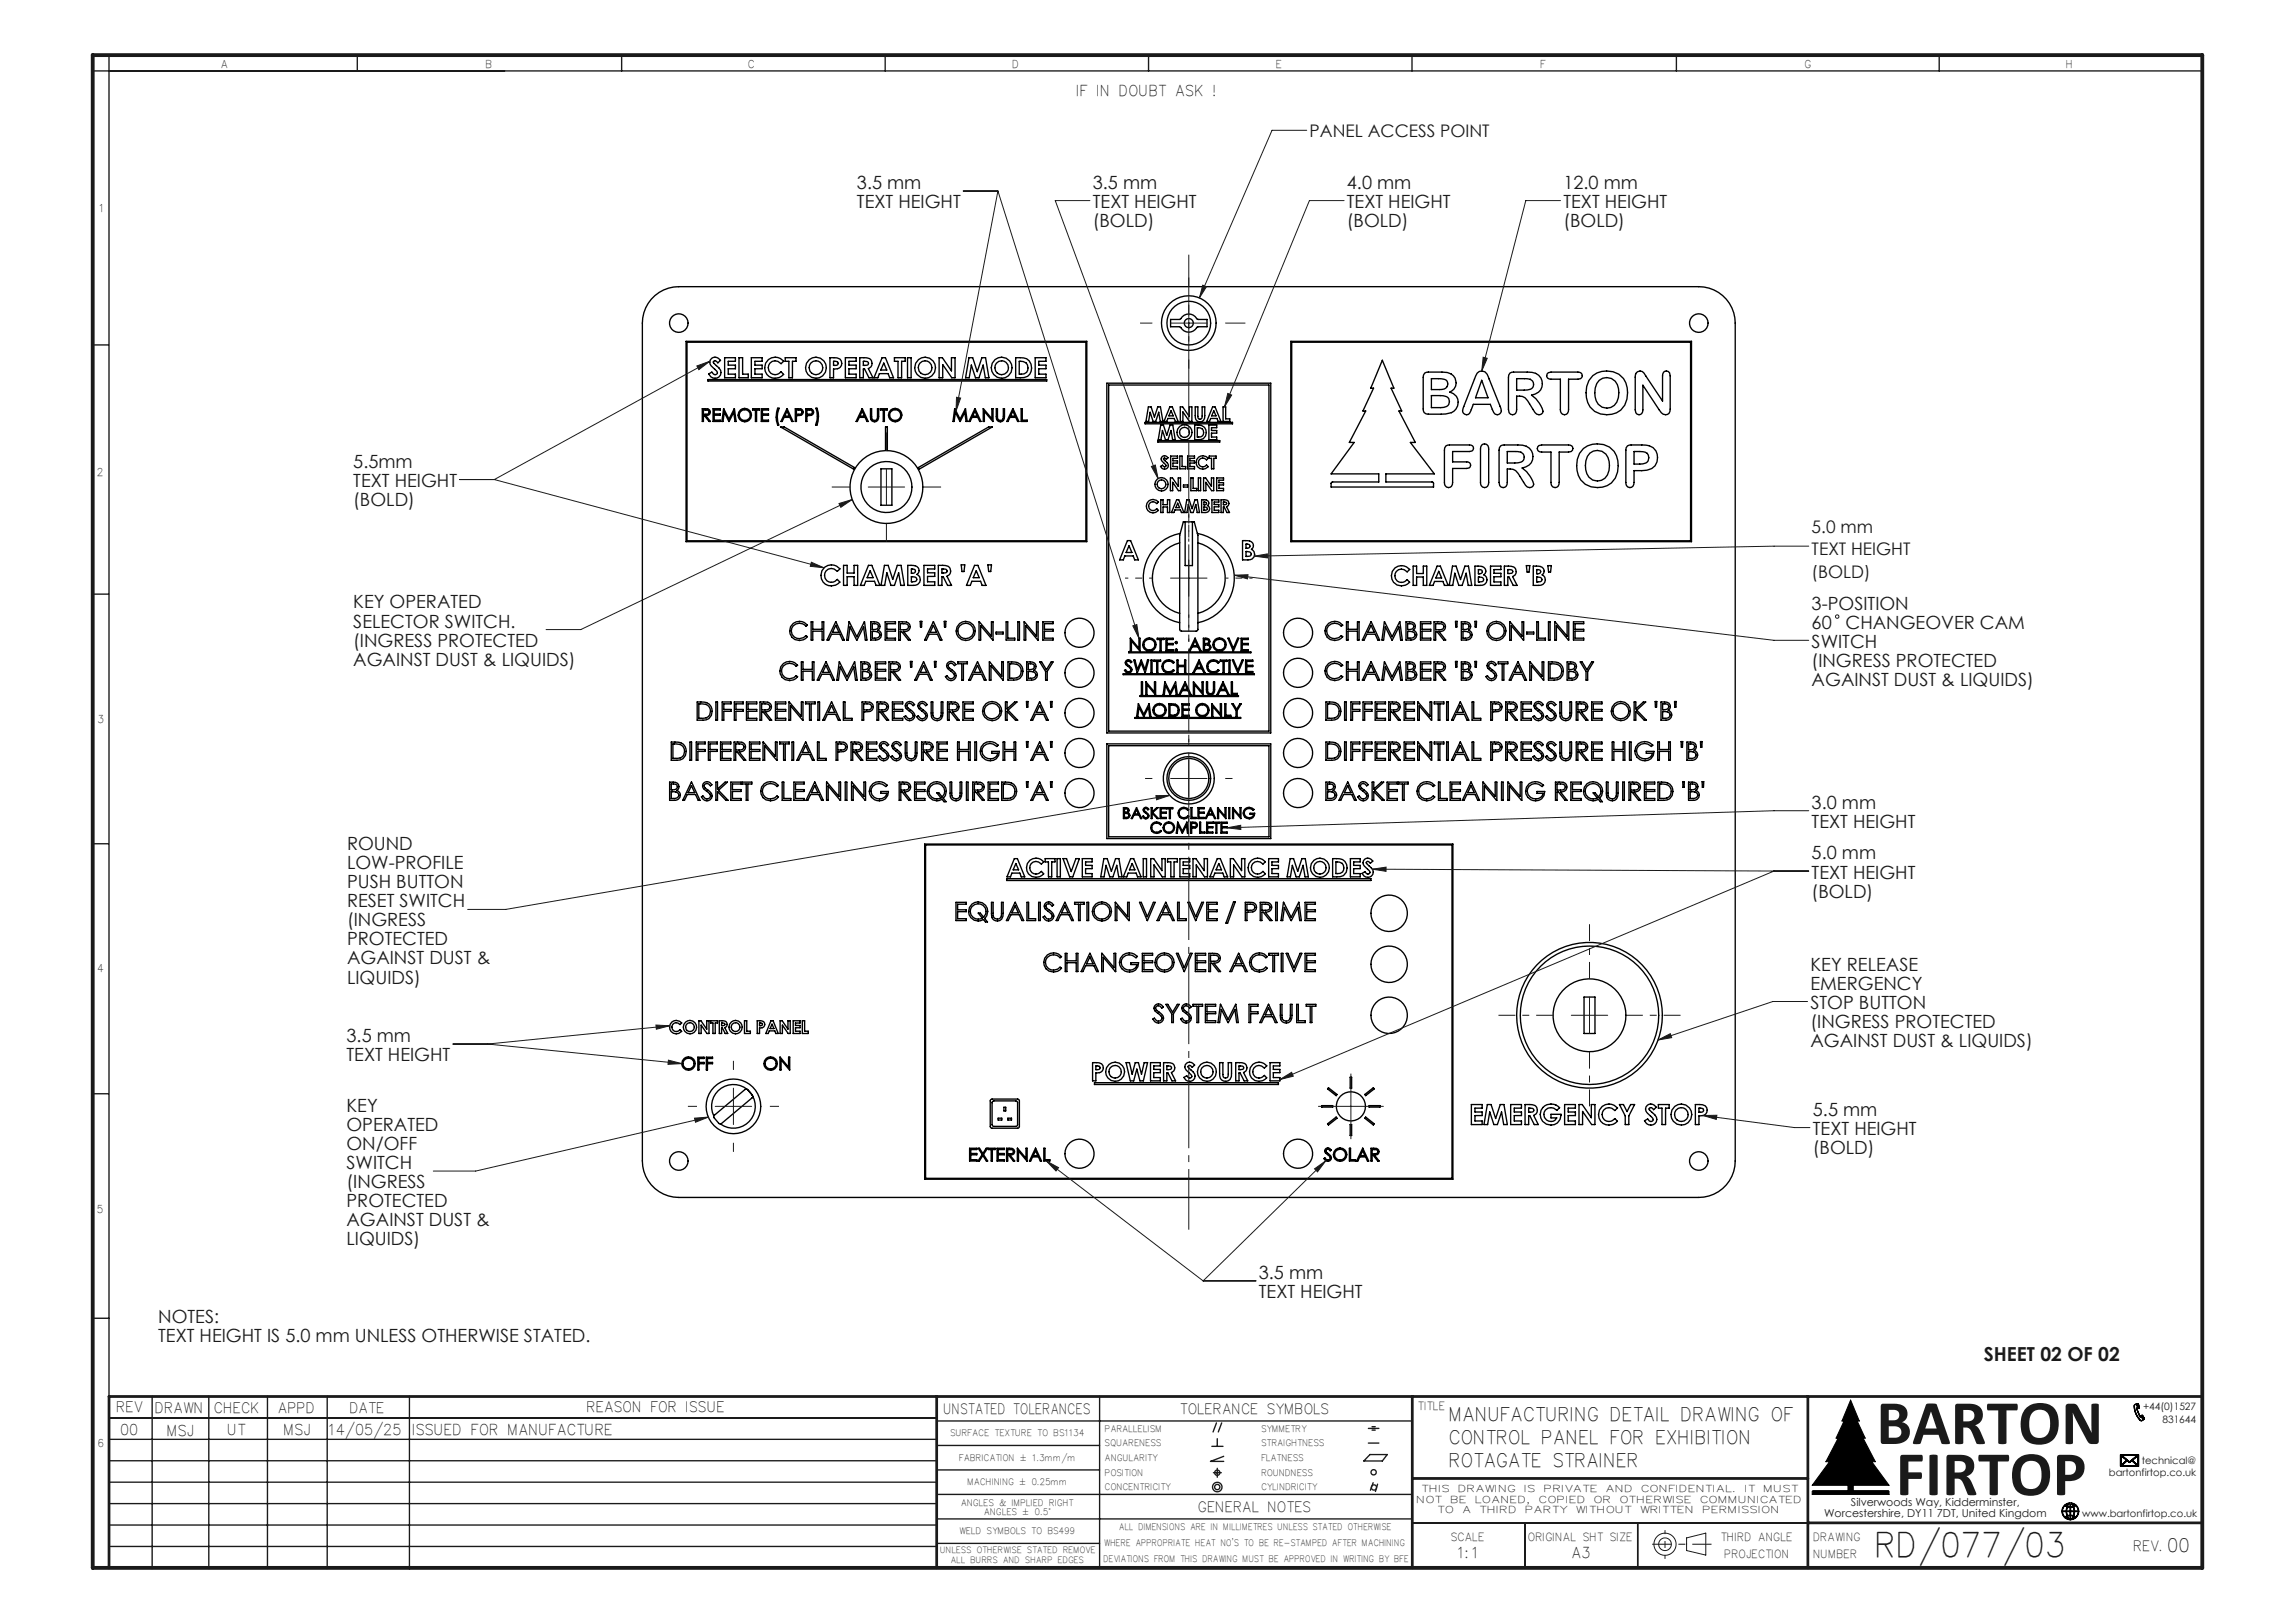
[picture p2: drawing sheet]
<svg xmlns="http://www.w3.org/2000/svg" width="420mm" height="297mm" viewBox="0 0 420 297" stroke-linecap="round" stroke-linejoin="round" font-family="sans-serif">
<defs><g id="words">
<g font-size="11.7" fill="#191924">
<text x="343.4" y="264.2">BARTON</text>
<text x="346.9" y="273.6">FIRTOP</text>
</g>
<text font-size="6.1" fill="#191924" x="343.6" y="285">RD/077/03</text>
<text font-size="3.5" fill="#191924" x="363.1" y="249.1">SHEET 02 OF 02</text>
<g font-size="3.4" fill="#191924">
<text x="265.5" y="260.1">MANUFACTURING DETAIL DRAWING OF</text>
<text x="265.4" y="264.3">CONTROL PANEL FOR EXHIBITION</text>
<text x="265.5" y="268.4">ROTAGATE STRAINER</text>
<text x="396.9" y="284">00</text>
</g>
<g font-size="3.3" fill="#191924">
<text x="156.8" y="34.6">3.5 mm</text>
<text x="200" y="34.6">3.5 mm</text>
<text x="246.5" y="34.6">4.0 mm</text>
<text x="286.1" y="34.6">12.0 mm</text>
<text x="156.8" y="38.1">TEXT HEIGHT</text>
<text x="200" y="38.1">TEXT HEIGHT</text>
<text x="200" y="41.6">(BOLD)</text>
<text x="246.5" y="38.1">TEXT HEIGHT</text>
<text x="246.5" y="41.6">(BOLD)</text>
<text x="286.1" y="38.1">TEXT HEIGHT</text>
<text x="286.1" y="41.6">(BOLD)</text>
<text x="64.7" y="85.6">5.5mm</text>
<text x="64.7" y="89.1">TEXT HEIGHT</text>
<text x="64.7" y="92.6">(BOLD)</text>
<text x="64.7" y="111.3">KEY OPERATED</text>
<text x="331.5" y="111.5">3-POSITION</text>
<text x="64.7" y="114.8">SELECTOR SWITCH.</text>
<text x="64.7" y="118.3">(INGRESS PROTECTED</text>
<text x="331.5" y="115">60</text>
<text x="331.5" y="118.5">SWITCH</text>
<text x="337.7" y="115">CHANGEOVER CAM</text>
<text x="64.7" y="121.8">AGAINST DUST &amp; LIQUIDS)</text>
<text x="331.5" y="122">(INGRESS PROTECTED</text>
<text x="331.5" y="125.5">AGAINST DUST &amp; LIQUIDS)</text>
<text x="331.5" y="148">3.0 mm</text>
<text x="63.5" y="155.5">ROUND</text>
<text x="331.5" y="151.5">TEXT HEIGHT</text>
<text x="63.5" y="159">LOW-PROFILE</text>
<text x="331.5" y="157.3">5.0 mm</text>
<text x="331.5" y="160.8">TEXT HEIGHT</text>
<text x="63.5" y="162.5">PUSH BUTTON</text>
<text x="63.5" y="166">RESET SWITCH</text>
<text x="331.5" y="164.3">(BOLD)</text>
<text x="63.5" y="169.5">(INGRESS</text>
<text x="63.5" y="173">PROTECTED</text>
<text x="63.5" y="176.5">AGAINST DUST &amp;</text>
<text x="63.5" y="180">LIQUIDS)</text>
<text x="331.3" y="177.6">KEY RELEASE</text>
<text x="331.3" y="181.1">EMERGENCY</text>
<text x="331.3" y="184.6">STOP BUTTON</text>
<text x="63.4" y="190.6">3.5 mm</text>
<text x="331.3" y="188.1">(INGRESS PROTECTED</text>
<text x="331.3" y="191.6">AGAINST DUST &amp; LIQUIDS)</text>
<text x="63.4" y="194.1">TEXT HEIGHT</text>
<text x="63.4" y="203.4">KEY</text>
<text x="63.4" y="206.9">OPERATED</text>
<text x="331.8" y="204.2">5.5 mm</text>
<text x="331.8" y="207.7">TEXT HEIGHT</text>
<text x="63.4" y="210.4">ON/OFF</text>
<text x="63.4" y="213.9">SWITCH</text>
<text x="331.8" y="211.2">(BOLD)</text>
<text x="63.4" y="217.4">(INGRESS</text>
<text x="63.4" y="220.9">PROTECTED</text>
<text x="63.4" y="224.4">AGAINST DUST &amp;</text>
<text x="63.4" y="227.9">LIQUIDS)</text>
<text x="230.4" y="234">3.5 mm</text>
<text x="230.4" y="237.5">TEXT HEIGHT</text>
<text x="29" y="242.1">NOTES:</text>
<text x="29" y="245.6">TEXT HEIGHT IS 5.0 mm UNLESS OTHERWISE STATED.</text>
</g>
<g font-size="3.2" fill="#191924">
<text x="239.7" y="25.1">PANEL ACCESS POINT</text>
<text x="331.5" y="97.5">5.0 mm</text>
<text x="331.5" y="101.6">TEXT HEIGHT</text>
<text x="331.5" y="105.8">(BOLD)</text>
</g>
<g font-size="2.7" fill="#191924">
<text x="197.2" y="17.6">IF IN DOUBT ASK !</text>
<text x="22.2" y="262.6">00</text>
<text x="30.8" y="262.7">MSJ</text>
<text x="41.8" y="262.6">UT</text>
<text x="52.1" y="262.6">MSJ</text>
<text x="60.4" y="262.6">14/05/25</text>
<text x="75.6" y="262.6">ISSUED FOR MANUFACTURE</text>
<text x="267" y="285.1">1:1</text>
<text x="287.8" y="285.1">A3</text>
</g>
<g font-size="2.6" fill="#191924">
<text x="21.5" y="258.5">REV</text>
<text x="28.6" y="258.6">DRAWN</text>
<text x="39.4" y="258.6">CHECK</text>
<text x="51.1" y="258.6">APPD</text>
<text x="64.2" y="258.6">DATE</text>
<text x="107.6" y="258.5">REASON FOR ISSUE</text>
<text x="172.9" y="258.7">UNSTATED TOLERANCES</text>
<text x="216.2" y="258.7">TOLERANCE SYMBOLS</text>
<text x="219.5" y="276.7">GENERAL NOTES</text>
<text x="390.6" y="283.7">REV.</text>
</g>
<g font-size="2" fill="#191924">
<text x="40.6" y="12.5">A</text>
<text x="89" y="12.5">B</text>
<text x="137.1" y="12.5">C</text>
<text x="185.4" y="12.5">D</text>
<text x="233.7" y="12.5">E</text>
<text x="282" y="12.5">F</text>
<text x="330.4" y="12.5">G</text>
<text x="378.2" y="12.5">H</text>
<text x="18.3" y="38.9">1</text>
<text x="17.9" y="87.2">2</text>
<text x="18" y="132.3">3</text>
<text x="18" y="178">4</text>
<text x="17.9" y="221.9">5</text>
<text x="259.7" y="258.1">TITLE</text>
<text x="18.1" y="264.7">6</text>
<text x="338.7" y="275.6">Silverwoods Way, Kidderminster,</text>
<text x="265.7" y="281.9">SCALE</text>
<text x="279.8" y="281.9">ORIGINAL SHT SIZE</text>
<text x="315.1" y="281.9">THIRD ANGLE</text>
<text x="332" y="282">DRAWING</text>
<text x="333.8" y="277.6">Worcestershire, DY11 7DT, United Kingdom</text>
<text x="315.7" y="285.1">PROJECTION</text>
<text x="332" y="285.1">NUMBER</text>
</g>
<g font-size="1.9" fill="#191924">
<text x="392.2" y="258">+44(0)1527</text>
<text x="395.7" y="260.4">831644</text>
</g>
<g font-size="1.8" fill="#191924">
<text x="391.9" y="267.8">technical@</text>
<text x="385.9" y="270.2">bartonfirtop.co.uk</text>
<text x="381" y="277.5">www.bartonfirtop.co.uk</text>
</g>
<g font-size="1.7" fill="#191924">
<text x="259.4" y="275.1">NOT</text>
<text x="260.4" y="273.1">THIS</text>
<text x="265.6" y="275.1">BE</text>
<text x="267" y="273.1">DRAWING</text>
<text x="270.2" y="275.1">LOANED,</text>
<text x="279.1" y="273.1">IS</text>
<text x="281.8" y="275.1">COPIED</text>
<text x="282.7" y="273.1">PRIVATE</text>
<text x="291.9" y="275.1">OR</text>
<text x="294.1" y="273.1">AND</text>
<text x="296.6" y="275.1">OTHERWISE</text>
<text x="300.5" y="273.1">CONFIDENTIAL.</text>
<text x="311.3" y="275.1">COMMUNICATED</text>
<text x="319.5" y="273.1">IT</text>
<text x="322.9" y="273.1">MUST</text>
<text x="263.3" y="277">TO</text>
<text x="267.8" y="277">A</text>
<text x="270.9" y="277">THIRD</text>
<text x="279.3" y="277">PARTY</text>
<text x="288.6" y="277">WITHOUT</text>
<text x="300.3" y="277">WRITTEN</text>
<text x="311.7" y="277">PERMISSION</text>
</g>
<g font-size="1.6" fill="#191924">
<text x="174" y="262.9">SURFACE TEXTURE TO BS1134</text>
<text x="202.3" y="262">PARALLELISM</text>
<text x="231" y="262">SYMMETRY</text>
<text x="175.7" y="267.3">FABRICATION ± 1.3mm/m</text>
<text x="202.3" y="264.7">SQUARENESS</text>
<text x="202.3" y="267.4">ANGULARITY</text>
<text x="231" y="264.7">STRAIGHTNESS</text>
<text x="231" y="267.4">FLATNESS</text>
<text x="176" y="275.5">ANGLES &amp; IMPLIED RIGHT</text>
<text x="177.2" y="271.7">MACHINING ± 0.25mm</text>
<text x="202.3" y="270">POSITION</text>
<text x="202.3" y="272.7">CONCENTRICITY</text>
<text x="231" y="270">ROUNDNESS</text>
<text x="231" y="272.7">CYLINDRICITY</text>
<text x="175.7" y="280.8">WELD SYMBOLS TO BS499</text>
<text x="180.2" y="277.3">ANGLES ± 0.5°</text>
<text x="205" y="279.9">ALL DIMENSIONS ARE IN MILLIMETRES UNLESS STATED OTHERWISE</text>
<text x="172.2" y="284.2">UNLESS OTHERWISE STATED REMOVE</text>
<text x="174.1" y="285.9">ALL BURRS AND SHARP EDGES</text>
<text x="202.1" y="285.8">DEVIATIONS FROM THIS DRAWING MUST BE APPROVED IN WRITING BY BFE</text>
<text x="202.2" y="282.9">WHERE APPROPRIATE HEAT NO'S TO BE RE-STAMPED AFTER MACHINING</text>
</g>
</g></defs>
<g fill="none" stroke="#000" stroke-width=".25">
<path d="M119.2 54.8a6.7 6.7 0 0 1 5-2.3h186.7a6.7 6.7 0 0 1 6.7 6.6v153.4a6.7 6.7 0 0 1-6.7 6.6h-186.7a6.7 6.7 0 0 1-6.6-6.6v-153.4a6.7 6.7 0 0 1 1.6-4.3zM214.2 58.5l1.7-.1a1.86 1.86 0 0 1 3.3 0l1.7 .1v1.3h-1.7a1.86 1.86 0 0 1-3.3 0h-1.7zM125.6 62.5h73.3v36.6h-73.3zM125.7 62.6h73v36.4h-73zM128.5 74.8h.5a.67 .67 0 0 1 .9 .3 .67 .67 0 0 1-.2 .9h-.5l.8 1.1h-.2l-.9-1.1h-.2v1.1h-.2zM128.7 75h.5a.41 .41 0 0 1 .5 .2 .41 .41 0 0 1-.1 .6h-.9zM129.6 69.5h62v.2h-62zM130.2 65.6a1.11 1.11 0 0 1 1.7 .3l-.5 .5-.3-.3a.3 .3 0 0 0-.4-.1 .3 .3 0 0 0-.1 .4l.5 .5a1.23 1.23 0 0 1 .8 1.1 1.23 1.23 0 0 1-.7 1.2 1.24 1.24 0 0 1-1.5-.8l.6-.3 .3 .3a.41 .41 0 0 0 .6 0 .41 .41 0 0 0-.1-.6 1.82 1.82 0 0 1-1.1-1.9zM130.5 74.8h1.3v.2h-1.1v.7h1.1v.3h-1.1v.9h1.1v.2h-1.3zM132.4 74.8l1 1.9 1-1.9 .3 2.3h-.2l-.2-1.7-.9 1.7-.9-1.7-.2 1.7h-.2zM132.6 65.5h2v.6h-1.3v.7h1.3v.7h-1.3v1h1.3v.6h-2zM135.2 65.5h.7v3h1v.6h-1.7z"/>
<path d="M137.5 65.5h2v.6h-1.3v.7h1.3v.7h-1.3v1h1.3v.6h-2zM137.7 74.8h1.3v.2h-.5v2.1h-.3v-2.1h-.5zM139.3 74.8h1.3v.2h-1.1v.7h1.1v.3h-1.1v.9h1.1v.2h-1.3zM140.6 65.8a2.01 2.01 0 0 1 2.8 .3l-.5 .5a1.28 1.28 0 0 0-1.9-.3 1.28 1.28 0 0 0 0 2 1.28 1.28 0 0 0 1.9-.3l.5 .5a1.96 1.96 0 0 1-2.9 .2 1.96 1.96 0 0 1 .1-2.9zM142.3 74.7h.3a4.1 4.1 0 0 0-.1 3.1h-.2a4.5 4.5 0 0 1 0-3.1zM142.8 78.1h.7l12.9 7.5-.2 .3zM143.7 65.5h2v.6h-.7v3h-.6v-3h-.7zM144 74.8l1.1 2.3h-.2l-.3-.7h-1.1l-.4 .7h-.2zM144 74.8h.1M144 75.2l.4 .9h-.8zM145.5 74.8h.5a.67 .67 0 0 1 1 .5 .67 .67 0 0 1-.8 .7h-.4v1.1h-.3zM145.8 75h.4a.43 .43 0 0 1 .6 .4 .43 .43 0 0 1-.6 .4h-.4z"/>
<path d="M147.5 74.8h.4a.67 .67 0 0 1 1 .5 .67 .67 0 0 1-.8 .7h-.4v1.1h-.2zM147.7 75h.4a.43 .43 0 0 1 .6 .4 .43 .43 0 0 1-.6 .4h-.4zM149.3 74.7h.2a4.5 4.5 0 0 1 0 3.1h-.2a4.1 4.1 0 0 0 0-3.1zM151.9 65.5h.7a1.1 1.1 0 0 1 1.4 1 1.1 1.1 0 0 1-1.5 1v1.6h-.6zM152.5 66.1l.7 .1a.41 .41 0 0 1 .1 .5 .41 .41 0 0 1-.5 .2h-.3zM154.7 65.5h2v.6h-1.3v.7h1.3v.7h-1.3v1h1.3v.6h-2zM157.3 65.5a2.21 2.21 0 0 1 2.2 .5 1.01 1.01 0 0 1-.6 1.5l.9 1.6h-.8l-.8-1.6h-.2v1.6h-.7zM157.8 74.8l1.1 2.3h-.2l-.4-.7h-1l-.4 .7h-.2zM157.8 74.8h.1M157.8 75.2l.4 .9h-.8zM158 66.1l.7 .1a.35 .35 0 0 1 .2 .3 .35 .35 0 0 1-.2 .3l-.7 .1zM159.3 74.8h.2l.1 1.9a.57 .57 0 0 0 .7 .2 .57 .57 0 0 0 .3-.7v-1.4h.2v1.4a.78 .78 0 0 1-.7 1 .78 .78 0 0 1-.8-1z"/>
<path d="M161.1 74.8h1.3v.2h-.6v2.1h-.2v-2.1h-.5zM161.4 65.5h.6l1.5 3.6h-.7l-.3-.7h-1.6l-.3 .7h-.7zM161.7 66.4l.6 1.3h-1.1zM162.1 78.1h.3v4.2h-.3zM163.7 65.5h2v.6h-.7v3h-.7v-3h-.6zM166.1 65.5h.6v3.6h-.6zM171.9 65.5h.6l1.6 2.4v-2.4h.7v3.6h-.6l-1.7-2.4v2.4h-.6zM174.7 74.8l1 1.9 1-1.9 .3 2.3h-.2l-.2-1.7-.9 1.7-.9-1.7-.2 1.7h-.2zM174.7 74.8h.1M177.3 65.5h.7l.8 2.5 .9-2.5h.7l.6 3.6h-.7l-.4-2.3-.7 2.3h-.7l-.7-2.3-.4 2.3h-.7zM178.4 74.8l1.1 2.3h-.2l-.4-.7h-1l-.4 .7h-.2zM178.4 74.8h.1"/>
<path d="M178.4 75.2l.4 .9h-.8zM179.9 74.8l1.6 1.8v-1.8h.2v2.3l-1.6-1.8v1.8h-.2zM182.3 74.8h.2l.1 1.9a.57 .57 0 0 0 .7 .2 .57 .57 0 0 0 .3-.7v-1.4h.2v1.4a.78 .78 0 0 1-.7 1 .78 .78 0 0 1-.8-1zM185.4 74.8l1.1 2.3h-.3l-.3-.7h-1.1l-.3 .7h-.3zM185.4 75.2l.4 .9h-.9zM185.9 65.5a2.94 2.94 0 0 1 2.4 .5 1.87 1.87 0 0 1 .3 2.1 1.87 1.87 0 0 1-1.9 1h-.8zM186.5 66.1a1.23 1.23 0 0 1 1.6 1.2 1.23 1.23 0 0 1-1.6 1.2zM186.9 74.8h.2v2.1h.9v.2h-1.1zM189.4 65.5h2v.6h-1.3v.7h1.3v.7h-1.3v1h1.3v.6h-2zM202.6 70.1h30v64h-30zM202.9 70.5h29.3v63.3h-29.3zM209.6 77.3h16v.3h-16z"/>
<path d="M210.2 74.5h.5l.6 1.8 .6-1.8h.5l.4 2.6h-.5l-.2-1.7-.6 1.7h-.5l-.5-1.7-.3 1.7h-.5zM212.4 77.8h.5l.6 1.9 .6-1.9h.5l.5 2.7h-.5l-.3-1.7-.5 1.7h-.5l-.6-1.7-.2 1.7h-.5zM214.1 74.5h.4l1.1 2.6h-.5l-.2-.5h-1.2l-.2 .5h-.5zM214.3 75.2l.4 .9h-.8zM216 74.5h.4l1.2 1.7v-1.7h.5v2.6h-.4l-1.2-1.7v1.7h-.5zM218.6 77.8h.6a1.34 1.34 0 0 1 1.6 1.3 1.34 1.34 0 0 1-1.6 1.4h-.6zM218.7 74.5h.5v1.7a.42 .42 0 0 0 .5 .5 .42 .42 0 0 0 .3-.6v-1.6h.5v1.5a.9 .9 0 0 1-.9 1.2 .9 .9 0 0 1-.9-1.2zM219.1 78.3a.9 .9 0 0 1 1.2 .8 .9 .9 0 0 1-1.2 .9zM221.2 77.8h1.5v.5h-1v.5h1v.5h-1v.7h1v.5h-1.5zM221.9 74.5h.5l1 2.6h-.5l-.2-.5h-1.1l-.3 .5h-.5zM222.1 75.2l.4 .9h-.8zM223.8 74.5h.5v2.1h.8v.5h-1.3z"/>
<path d="M236.2 62.5h73.4v36.6h-73.4zM236.4 62.6h73v36.4h-73zM253 65.9l2.1 5.1h-.5l1.9 4.2h-.5l3 5.8h-.9l4.4 5.7h-8.9v1.5h8.5l.2 .2v.7h-18.7v-.7l.2-.2h8.5v-1.5h-8.7l4.2-5.7h-.9l3-5.8h-.5l2-4.2h-.5zM260.7 68.3l.4-.2a10.8 10.8 0 0 1 4.5 .3 1.84 1.84 0 0 1 .9 1.8 1.84 1.84 0 0 1-1.2 1.5 2.04 2.04 0 0 1 1.5 2.4 2.04 2.04 0 0 1-2.2 1.7h-3.2a.81 .81 0 0 1-.9-1v-5.8v-.4zM262 72.4a4.4 4.4 0 0 1 2.9 .3 1.06 1.06 0 0 1 .3 1.2 1.06 1.06 0 0 1-1 .7h-2.2zM262 69.3a4 4 0 0 1 2.8 .4l.1 .3a1.14 1.14 0 0 1-1.5 1.3h-1.4zM270.3 68.3a1.16 1.16 0 0 1 1.3-.4 1.16 1.16 0 0 1 .8 1l2.1 5.4a.96 .96 0 0 1-.3 1.6l-.6-.1-.2-.3-.7-1.5h-3.1a3.7 3.7 0 0 1-.9 1.8 .76 .76 0 0 1-1-.6zM271.2 69.6l1.1 3.2h-2.3zM276.3 68.3l.4-.2a13.7 13.7 0 0 1 4.3 .2 2.09 2.09 0 0 1 1.2 2.3 2.09 2.09 0 0 1-1.9 1.7 5.5 5.5 0 0 1 2.1 3 .8 .8 0 0 1-.7 .6 .8 .8 0 0 1-.8-.4l-.4-.6a4.7 4.7 0 0 0-1.9-2.3l-1-.1v2.4a.76 .76 0 0 1-.5 .9 .76 .76 0 0 1-.9-.3l-.1-.6v-5.9v-.4zM277.6 69.3h1.4a1.28 1.28 0 0 1 1.7 1 1 1 0 0 1-1.2 1.1h-1.9zM283.4 68.2l.4-.1h5a.66 .66 0 0 1 .7 .4 .66 .66 0 0 1-.2 .8l-2.2 .1v5.5a.77 .77 0 0 1-.8 1 .77 .77 0 0 1-.7-1v-5.5h-1.8a.66 .66 0 0 1-.7-.4 .66 .66 0 0 1 .3-.8zM291.5 68.7a3.9 3.9 0 0 1 4.2-.5 3.9 3.9 0 0 1 2.2 3.7 3.7 3.7 0 0 1-5 3.9 4 4 0 0 1-2.5-5.1l.4-1.1z"/>
<path d="M292.7 69.6a2.15 2.15 0 0 1 2.2-.3 2.15 2.15 0 0 1 1.3 1.8 3.5 3.5 0 0 1-.8 3.1 2.13 2.13 0 0 1-2.2 .3 2.13 2.13 0 0 1-1.3-1.9 3.5 3.5 0 0 1 .8-3zM299.5 68.2a.87 .87 0 0 1 1.4 .1l3.4 5.1v-4.6a.71 .71 0 0 1 .4-.9 .71 .71 0 0 1 .8 .3l.2 .6v6.1a.9 .9 0 0 1-.6 1 .9 .9 0 0 1-1.1-.4l-3.3-5v4.5a.71 .71 0 0 1-.5 .8 .71 .71 0 0 1-.8-.3l-.1-.5v-6zM161.2 85.8h2v6.7h-2zM168.1 85.6l12.8-7.5h.7l-13.4 7.8zM206.3 98.9h.6l1.4 3.6h-.6l-.3-.8h-1.6l-.2 .8h-.7zM206.6 99.9l.5 1.2h-1zM210.2 91.7a1.28 1.28 0 0 1 1.8 .2l-.3 .3a.82 .82 0 0 0-1.2-.2 .82 .82 0 0 0 0 1.2 .82 .82 0 0 0 1.2-.1l.3 .3a1.25 1.25 0 0 1-1.8 .1 1.25 1.25 0 0 1 0-1.8zM211.9 80.6h11.3v.3h-11.3zM212.4 91.5h.4v.9h.9v-.9h.4v2.3h-.4v-1h-.9v1h-.4zM212.7 83.5l.2-.1a.75 .75 0 0 1 .9 .4l-.4 .3-.1-.2a.19 .19 0 0 0-.3-.1 .19 .19 0 0 0 0 .3l.3 .3a.75 .75 0 0 1 .4 1.2 .75 .75 0 0 1-1.3-.2l.3-.3 .2 .3a.26 .26 0 0 0 .4 0 .26 .26 0 0 0 0-.4l-.6-.6a.59 .59 0 0 1 0-.9zM214.2 87.5h.4l1 1.5v-1.5h.4v2.3h-.3l-1.1-1.5v1.5h-.4zM214.2 83.5h1.3v.4h-.8v.4h.8v.4h-.8v.7h.8v.4h-1.3z"/>
<path d="M215.3 91.5h.4l1 2.3h-.5l-.2-.5h-1l-.2 .5h-.4zM215.5 92.1l.4 .8h-.7zM215.9 99.3a6.7 6.7 0 0 0-5 6.5 6.7 6.7 0 0 0 5 6.4M215.9 83.5h.4v1.9h.7v.4h-1.1zM216 97.6a8.3 8.3 0 0 0-6.8 8.1 8.3 8.3 0 0 0 6.7 8.3M216.6 95.5h2l.6 2.5v17.2l-.2 .3h-2.8l-.3-.3v-17.2zM216.6 88.7h.8v.4h-.8zM216.9 95.5v8h1.3v-8M217.2 91.5h.4l.6 1.6 .5-1.6h.4l.4 2.3h-.4l-.3-1.5-.4 1.5h-.5l-.4-1.5-.3 1.5h-.4zM217.3 83.5h1.3v.4h-.8v.4h.8v.4h-.8v.7h.8v.4h-1.3zM217.9 87.5h.4v1.9h.7v.4h-1.1zM219.1 97.6a8.3 8.3 0 0 1 6.8 8.1 8.3 8.3 0 0 1-6.7 8.3"/>
<path d="M219.2 99.3a6.7 6.7 0 0 1 5 6.5 6.7 6.7 0 0 1-5 6.4M219.3 87.5h.4v2.3h-.4zM219.3 83.7a1.28 1.28 0 0 1 1.8 .2l-.3 .3a.82 .82 0 0 0-1.2-.2 .82 .82 0 0 0 0 1.2 .82 .82 0 0 0 1.2-.1l.3 .3a1.25 1.25 0 0 1-1.8 .1 1.25 1.25 0 0 1 0-1.8zM219.9 91.5h.4a.64 .64 0 0 1 .8 .2 .64 .64 0 0 1-.1 .8 .68 .68 0 0 1 .3 .8 .68 .68 0 0 1-.7 .5h-.7zM220.3 87.5h.3l1.1 1.5v-1.5h.4v2.3h-.4l-1-1.5v1.5h-.4zM220.3 92.8h.5a.27 .27 0 0 1 .2 .3 .27 .27 0 0 1-.2 .2l-.5 .1zM220.3 91.9l.4 .1v.3l-.4 .1zM221.3 83.5h1.3v.4h-.5v1.9h-.4v-1.9h-.4zM221.8 91.5h1.2v.4h-.8v.4h.8v.4h-.8v.7h.8v.4h-1.2zM222.7 87.5h1.2v.4h-.8v.4h.8v.4h-.8v.7h.8v.4h-1.2zM223.5 91.5h.5a.68 .68 0 0 1 .8 .3 .68 .68 0 0 1-.3 .9l.5 1.1h-.5l-.5-1h-.1v1h-.4zM223.9 91.9h.4a.22 .22 0 0 1 .2 .2 .22 .22 0 0 1-.2 .2l-.4 .1z"/>
<path d="M227.4 98.9h.6a1.06 1.06 0 0 1 1.4 1.2l-.4 .4a1.02 1.02 0 0 1 .6 1.3 1.02 1.02 0 0 1-1.2 .7h-1zM228 99.6l.7 .2a.48 .48 0 0 1-.1 .5 .48 .48 0 0 1-.6 0zM264.6 81.6l.7-.2h3.6a.61 .61 0 0 1 .7 .4 .61 .61 0 0 1-.2 .7l-3.6 .1v1.9h2.6a.61 .61 0 0 1 .7 .4 .61 .61 0 0 1-.2 .7l-3.1 .1v2.6a.77 .77 0 0 1-.7 .9 .77 .77 0 0 1-.8-.9v-5.9l.1-.4zM271.1 81.5a.77 .77 0 0 1 1-.2 .77 .77 0 0 1 .3 .9v6.1a.77 .77 0 0 1-.7 .9 .77 .77 0 0 1-.8-.9v-6.1zM274.6 81.6l.3-.1a13.7 13.7 0 0 1 4.4 .2 2.09 2.09 0 0 1 1.2 2.2 2.09 2.09 0 0 1-1.9 1.7 5.5 5.5 0 0 1 2.1 3 .8 .8 0 0 1-.7 .6 .8 .8 0 0 1-.8-.4l-.4-.6a4.7 4.7 0 0 0-1.9-2.3l-1.1-.1v2.5a.76 .76 0 0 1-.4 .9 .76 .76 0 0 1-.9-.3l-.2-.6v-5.9l.1-.5zM275.8 82.6h1.5a1.28 1.28 0 0 1 1.6 1.1 1 1 0 0 1-1.1 1h-2zM281.6 81.5l.5-.1h4.9a.66 .66 0 0 1 .8 .4 .66 .66 0 0 1-.3 .8l-2.2 .1v5.6a.77 .77 0 0 1-.7 .9 .77 .77 0 0 1-.8-.9v-5.6h-1.7a.66 .66 0 0 1-.7-.4 .66 .66 0 0 1 .2-.8zM289.8 82.1a3.9 3.9 0 0 1 4.2-.5 3.9 3.9 0 0 1 2.1 3.6 3.7 3.7 0 0 1-4.9 3.9 4 4 0 0 1-2.5-5l.4-1.1zM291 82.9a2.15 2.15 0 0 1 2.2-.3 2.15 2.15 0 0 1 1.3 1.9 3.5 3.5 0 0 1-.8 3 2.13 2.13 0 0 1-2.2 .3 2.13 2.13 0 0 1-1.3-1.8 3.5 3.5 0 0 1 .8-3.1zM297.8 81.6a6.8 6.8 0 0 1 3.4-.1 2.31 2.31 0 0 1 2.2 2.2 2.31 2.31 0 0 1-2 2.3l-2.4 .1v2.2a.77 .77 0 0 1-.7 .9 .77 .77 0 0 1-.8-.9v-5.9l.1-.5zM299 82.6a3.5 3.5 0 0 1 2.4 .4 1.13 1.13 0 0 1 .3 1.2 1.13 1.13 0 0 1-1 .7h-1.7zM145.2 114.1a1.89 1.89 0 0 1 2.6 .3l-.3 .2a1.48 1.48 0 0 0-2.2-.2 1.48 1.48 0 0 0 0 2.2 1.48 1.48 0 0 0 2.2-.3l.3 .2a1.79 1.79 0 0 1-2.7 .3 1.79 1.79 0 0 1 .1-2.7z"/>
<path d="M148.4 113.8h.3v1.4h1.8v-1.4h.3v3.3h-.3v-1.6h-1.8v1.6h-.3zM150.9 103.8a2.01 2.01 0 0 1 2.8 .3l-.5 .5a1.28 1.28 0 0 0-1.9-.3 1.28 1.28 0 0 0 0 2 1.28 1.28 0 0 0 1.9-.3l.5 .5a1.96 1.96 0 0 1-2.9 .2 1.96 1.96 0 0 1 .1-2.9zM152.9 113.8l1.6 3.3h-.3l-.5-1h-1.5l-.5 1h-.3zM153 114.4l.5 1.3h-1.2zM154.4 103.5h.6v1.4h1.3v-1.4h.7v3.6h-.7v-1.6h-1.3v1.6h-.6zM155.4 113.8l1.4 2.7 1.4-2.7 .5 3.3h-.3l-.4-2.4-1.2 2.4-1.2-2.4-.4 2.4h-.3zM158.9 103.5h.6l1.5 3.6h-.7l-.3-.7h-1.6l-.2 .7h-.7zM159.2 104.4l.6 1.3h-1.1zM159.3 113.8a1.43 1.43 0 0 1 1.7 .5 .84 .84 0 0 1-.3 1 .93 .93 0 0 1 .6 1.1 .93 .93 0 0 1-1.1 .7h-.9zM159.6 115.5h.2a.76 .76 0 0 1 .9 .1 .76 .76 0 0 1 .2 .9 1.43 1.43 0 0 1-1.3 .3zM159.6 114.1h.4a.54 .54 0 0 1 .8 .5 .54 .54 0 0 1-.7 .6h-.5zM161.9 103.5h.6l.9 2.5 .8-2.5h.7l.6 3.6h-.7l-.3-2.3-.8 2.3h-.6l-.8-2.3-.4 2.3h-.7z"/>
<path d="M162 113.8h1.9v.3h-1.6v1.1h1.6v.3h-1.6v1.3h1.6v.3h-1.9zM164.5 113.8h.6a1.02 1.02 0 0 1 1.1 .2 1.02 1.02 0 0 1 .3 1 1.03 1.03 0 0 1-1.1 .6l1.2 1.5h-.4l-1.2-1.5h-.2v1.5h-.3zM164.8 114.1h.6a.62 .62 0 0 1 .9 .6 .62 .62 0 0 1-.9 .5h-.6zM166.1 103.5h.6a1.11 1.11 0 0 1 1.5 1.1l-.4 .5a1.06 1.06 0 0 1 .6 1.3 1.06 1.06 0 0 1-1.2 .7h-1.1zM166.8 105.5l.7 .1a.42 .42 0 0 1 .3 .4 .42 .42 0 0 1-.3 .4l-.7 .1zM166.8 104.1l.7 .2a.5 .5 0 0 1-.2 .6 .5 .5 0 0 1-.5 0zM168.4 113.7h.3v1h-.3zM169.1 103.5h2v.6h-1.4v.7h1.4v.7h-1.4v1h1.4v.6h-2zM170.8 113.8l1.6 3.3h-.3l-.5-1h-1.6l-.5 1h-.3zM170.8 114.4l.6 1.3h-1.2zM171.7 103.5a2.21 2.21 0 0 1 2.2 .5 1.01 1.01 0 0 1-.6 1.5l.8 1.6h-.7l-.8-1.6h-.2v1.6h-.7zM172.4 104.1l.7 .1a.34 .34 0 0 1 .2 .3 .34 .34 0 0 1-.2 .3l-.7 .1z"/>
<path d="M172.8 113.7h.3v1h-.3zM175.9 103.4h.7l-.2 1.2h-.4zM178.3 103.5h.7l1.4 3.6h-.7l-.2-.7h-1.6l-.3 .7h-.7zM178.7 104.4l.5 1.3h-1.1zM179.2 113.8l2.2 2.6v-2.6h.3v3.3l-2.2-2.6v2.6h-.3zM180.8 103.4h.7l-.2 1.2h-.4zM182.3 115.7h1.3v.3h-1.3zM184.1 113.8h.3v3h1.3v.3h-1.6zM186.3 113.8h.3v3.3h-.3zM187.4 113.8l2.3 2.6v-2.6h.3v3.3l-2.3-2.6v2.6h-.3zM190.8 113.8h1.9v.3h-1.6v1.1h1.6v.3h-1.6v1.3h1.6v.3h-1.9zM206.6 119.3h22.3v.2h-22.3z"/>
<path d="M206.8 116.8l1.6 1.8v-1.8h.2v2.3l-1.5-1.8v1.8h-.3zM211.8 116.8h1.2v.2h-.5v2.1h-.2v-2.1h-.5zM213.4 116.8h1.3v.2h-1.1v.7h1.1v.3h-1.1v.9h1.1v.2h-1.3zM218.7 116.8l1.1 2.3h-.2l-.4-.7h-1l-.4 .7h-.2zM218.7 117.2l.4 .9h-.8zM220.2 116.8a.88 .88 0 0 1 1.2 .6l-.3 .5a.65 .65 0 0 1 .5 .7 .65 .65 0 0 1-.8 .5h-.6zM220.4 118h.4a.49 .49 0 0 1 .6 .6l-.2 .2-.8 .1zM220.4 117l.7 .1v.5l-.7 .2zM224.7 116.8h.2l.8 1.8 .8-1.8h.2l-1 2.3zM227.1 116.8h1.3v.2h-1.1v.7h1.1v.3h-1.1v.9h1.1v.2h-1.3zM228 100.9l.7 .1a.41 .41 0 0 1 .3 .4 .41 .41 0 0 1-.3 .4h-.7zM243.1 114.1a1.89 1.89 0 0 1 2.6 .3l-.2 .2a1.48 1.48 0 0 0-2.2-.2 1.48 1.48 0 0 0 0 2.2 1.48 1.48 0 0 0 2.2-.3l.2 .2a1.79 1.79 0 0 1-2.6 .3 1.79 1.79 0 0 1 0-2.7z"/>
<path d="M246.4 113.8h.3v1.4h1.7v-1.4h.3v3.3h-.3v-1.6h-1.7v1.6h-.3zM250.9 113.8l1.6 3.3h-.3l-.5-1h-1.5l-.6 1h-.3zM250.9 114.4l.6 1.3h-1.2zM253.3 113.8l1.5 2.7 1.4-2.7 .4 3.3h-.3l-.3-2.4-1.3 2.4-1.2-2.4-.3 2.4h-.3zM255.3 103.9a1.93 1.93 0 0 1 2.7 .3l-.5 .5a1.24 1.24 0 0 0-1.8-.3 1.24 1.24 0 0 0 0 1.9 1.24 1.24 0 0 0 1.8-.2l.5 .4a1.88 1.88 0 0 1-2.8 .2 1.88 1.88 0 0 1 .1-2.8zM257.3 113.8a1.43 1.43 0 0 1 1.7 .5 .84 .84 0 0 1-.4 1 .93 .93 0 0 1 .7 1.1 .93 .93 0 0 1-1.1 .7h-.9zM257.6 115.5h.2a.76 .76 0 0 1 .9 .1 .76 .76 0 0 1 .2 .9 1.43 1.43 0 0 1-1.3 .3zM257.6 114.1h.4a.54 .54 0 0 1 .7 .5 .54 .54 0 0 1-.6 .6h-.5zM258.6 103.6h.6v1.4h1.3v-1.4h.6v3.5h-.6v-1.5h-1.3v1.5h-.6zM260 113.8h1.8v.3h-1.5v1.1h1.5v.3h-1.5v1.3h1.5v.3h-1.8zM262.4 113.8h.7a1.02 1.02 0 0 1 1.1 .2 1.02 1.02 0 0 1 .3 1 1.03 1.03 0 0 1-1.2 .6l1.3 1.5h-.4l-1.2-1.5h-.3v1.5h-.3zM262.7 114.1h.7a.62 .62 0 0 1 .8 .6 .62 .62 0 0 1-.9 .5h-.6z"/>
<path d="M263 103.6h.6l1.4 3.5h-.7l-.2-.7h-1.6l-.2 .7h-.7zM263.3 104.5l.5 1.3h-1zM265.8 103.6h.7l.8 2.5 .8-2.5h.6l.6 3.5h-.6l-.4-2.2-.7 2.2h-.6l-.8-2.2-.3 2.2h-.7zM266.4 113.7h.3l-.1 1h-.2zM267.4 113.8a1.43 1.43 0 0 1 1.7 .5 .84 .84 0 0 1-.3 1 .93 .93 0 0 1 .6 1.1 .93 .93 0 0 1-1.1 .7h-.9zM267.7 115.5h.2a.76 .76 0 0 1 .9 .1 .76 .76 0 0 1 .2 .9 1.43 1.43 0 0 1-1.3 .3zM267.7 114.1h.4a.54 .54 0 0 1 .7 .5 .54 .54 0 0 1-.6 .6h-.5zM269.9 113.7h.3v1h-.2zM269.9 103.6h.6a1.06 1.06 0 0 1 1.4 1.1l-.4 .5a1.02 1.02 0 0 1 .6 1.2 1.02 1.02 0 0 1-1.2 .7h-1zM270.6 105.6l.6 .1a.41 .41 0 0 1 .3 .4 .41 .41 0 0 1-.3 .3l-.6 .1zM270.6 104.2l.6 .2a.48 .48 0 0 1-.1 .5 .48 .48 0 0 1-.5 .1zM272.8 103.6h1.9v.6h-1.3v.7h1.3v.6h-1.3v1h1.3v.6h-1.9z"/>
<path d="M275.3 103.6a2.12 2.12 0 0 1 2.1 .5 .97 .97 0 0 1-.6 1.4l.8 1.6h-.7l-.7-1.5h-.3v1.5h-.6zM275.9 104.2l.7 .1a.33 .33 0 0 1 .2 .3 .33 .33 0 0 1-.2 .3l-.7 .1zM276.3 113.8l2.2 2.6v-2.6h.3v3.3l-2.2-2.6v2.6h-.3zM279.3 103.5h.7l-.2 1.2h-.3zM279.4 115.7h1.3v.3h-1.3zM280.6 103.6h.6a1.06 1.06 0 0 1 1.4 1.1l-.4 .5a1.02 1.02 0 0 1 .6 1.2 1.02 1.02 0 0 1-1.2 .7h-1zM281.2 105.6l.7 .1a.41 .41 0 0 1 .3 .4 .41 .41 0 0 1-.3 .3l-.7 .1zM281.2 104.2l.7 .2a.48 .48 0 0 1-.1 .5 .48 .48 0 0 1-.6 .1zM281.2 113.8h.3v3h1.3v.3h-1.6zM283.3 103.5h.6l-.1 1.2h-.4zM283.4 113.8h.3v3.3h-.3zM284.5 113.8l2.3 2.6v-2.6h.3v3.3l-2.3-2.6v2.6h-.3z"/>
<path d="M287.9 113.8h1.9v.3h-1.6v1.1h1.6v.3h-1.6v1.3h1.6v.3h-1.9zM122.8 135.8a2.56 2.56 0 0 1 2.6 .8 1.65 1.65 0 0 1-1.5 2.5h-1.1zM123.1 136.1h.3a1.45 1.45 0 0 1 1.5 .5 1.45 1.45 0 0 1 .2 1.6 1.77 1.77 0 0 1-2 .6zM126.3 135.8h.3v3.3h-.3zM127.4 135.8h1.6v.3h-1.3v1.1h1.3v.3h-1.3v1.6h-.3zM127.6 128.5a2.56 2.56 0 0 1 2.5 .8 1.65 1.65 0 0 1-1.5 2.5h-1zM127.9 128.8h.2a1.45 1.45 0 0 1 1.6 .4 1.45 1.45 0 0 1 .2 1.6 1.77 1.77 0 0 1-2 .6zM129.6 135.8h1.7v.3h-1.4v1.1h1.4v.3h-1.4v1.6h-.3zM131 128.5h.3v3.3h-.3zM131.9 135.8h1.8v.3h-1.5v1.1h1.5v.3h-1.5v1.3h1.5v.3h-1.8zM132.2 128.5h1.6v.3h-1.3v1h1.3v.4h-1.3v1.6h-.3zM134.3 135.8h.7a1.02 1.02 0 0 1 1.1 .2 1.02 1.02 0 0 1 .3 1 1.03 1.03 0 0 1-1.1 .6l1.2 1.5h-.4l-1.2-1.5h-.3v1.5h-.3z"/>
<path d="M134.4 128.5h1.6v.3h-1.3v1h1.3v.4h-1.3v1.6h-.3zM134.6 136.1h.7a.62 .62 0 0 1 .8 .6 .62 .62 0 0 1-.8 .5h-.7zM136.6 128.5h1.9v.3h-1.6v1h1.6v.4h-1.6v1.2h1.6v.4h-1.9zM137.2 135.8h1.8v.3h-1.5v1.1h1.5v.3h-1.5v1.3h1.5v.3h-1.8zM139.1 128.5h.7a1.02 1.02 0 0 1 1 .1 1.02 1.02 0 0 1 .3 1.1 1.03 1.03 0 0 1-1.1 .6l1.2 1.5h-.3l-1.3-1.5h-.2v1.5h-.3zM139.4 128.8h.6a.62 .62 0 0 1 .9 .6 .62 .62 0 0 1-.9 .5h-.6zM139.6 135.8l2.3 2.6v-2.6h.3v3.3l-2.3-2.6v2.6h-.3zM141.9 128.5h1.9v.3h-1.6v1h1.6v.4h-1.6v1.2h1.6v.4h-1.9zM142.7 135.8h1.7v.3h-.7v3h-.3v-3h-.7zM143.4 121.4a1.89 1.89 0 0 1 2.6 .3l-.3 .2a1.48 1.48 0 0 0-2.2-.2 1.48 1.48 0 0 0 0 2.2 1.48 1.48 0 0 0 2.2-.3l.3 .2a1.79 1.79 0 0 1-2.7 .3 1.79 1.79 0 0 1 .1-2.7zM144.4 128.5l2.3 2.6v-2.6h.2v3.3l-2.2-2.6v2.6h-.3zM144.9 135.8h.3v3.3h-.3z"/>
<path d="M146.7 121.1h.2v1.4h1.8v-1.4h.3v3.4h-.3v-1.7h-1.8v1.7h-.2zM147.4 135.8l1.6 3.3h-.3l-.5-1h-1.5l-.5 1h-.4zM147.4 128.5h1.8v.3h-.8v3h-.3v-3h-.7zM147.4 136.4l.6 1.3h-1.2zM149.6 135.8h.3v3h1.3v.3h-1.6zM149.7 128.5h.3v3.3h-.3zM151.1 121.1l1.6 3.4h-.3l-.5-1.1h-1.5l-.5 1.1h-.3zM151.2 121.8l.5 1.2h-1.1zM152.2 128.5l1.5 3.3h-.3l-.5-1.1h-1.5l-.5 1.1h-.3zM152.2 129.1l.6 1.3h-1.2zM153 135.8h.7a1.01 1.01 0 0 1 1 .2 1.01 1.01 0 0 1 .3 1 1.48 1.48 0 0 1-1.7 .6v1.5h-.3zM153.3 136.1h.6a.61 .61 0 0 1 .9 .6 .61 .61 0 0 1-.9 .6l-.6-.1z"/>
<path d="M153.6 121.1l1.4 2.8 1.4-2.8 .5 3.4h-.3l-.4-2.4-1.2 2.4-1.2-2.4-.4 2.4h-.3zM154.3 128.5h.3v2.9h1.3v.4h-1.6zM155.8 135.8h.6a1.02 1.02 0 0 1 1.1 .2 1.02 1.02 0 0 1 .3 1 1.03 1.03 0 0 1-1.1 .6l1.2 1.5h-.4l-1.2-1.5h-.2v1.5h-.3zM156.1 136.1h.6a.62 .62 0 0 1 .8 .6 .62 .62 0 0 1-.8 .5h-.6zM157.5 121.1a1.43 1.43 0 0 1 1.7 .5 .84 .84 0 0 1-.3 1.1 .93 .93 0 0 1 .6 1.1 .93 .93 0 0 1-1.1 .7h-.9zM157.8 128.5h.6a1.01 1.01 0 0 1 1.1 .1 1.01 1.01 0 0 1 .3 1.1 1.48 1.48 0 0 1-1.7 .6v1.5h-.3zM157.8 122.9h.2a.76 .76 0 0 1 .9 .1 .76 .76 0 0 1 .2 .8 1.43 1.43 0 0 1-1.3 .3zM157.8 121.5h.5a.54 .54 0 0 1 .7 .4 .54 .54 0 0 1-.6 .6h-.6zM158.1 128.8h.6a.61 .61 0 0 1 .8 .6 .61 .61 0 0 1-.9 .5h-.5zM158.6 135.8h1.9v.3h-1.6v1.1h1.6v.3h-1.6v1.3h1.6v.3h-1.9zM160.2 121.1h1.9v.4h-1.6v1h1.6v.3h-1.6v1.3h1.6v.4h-1.9zM160.5 128.5h.7a1.02 1.02 0 0 1 1 .1 1.02 1.02 0 0 1 .3 1.1 1.03 1.03 0 0 1-1.1 .6l1.2 1.5h-.3l-1.3-1.5h-.2v1.5h-.3z"/>
<path d="M160.8 128.8h.6a.62 .62 0 0 1 .9 .6 .62 .62 0 0 1-.9 .5h-.6zM161.2 135.9a.95 .95 0 0 1 1.4 .4l-.2 .2-.4-.4a.48 .48 0 0 0-.7 .1 .48 .48 0 0 0 .1 .7l.5 .3a1.03 1.03 0 0 1 .7 .9 1.03 1.03 0 0 1-.6 1.1 1.07 1.07 0 0 1-1.3-.7l.3-.2 .3 .4a.6 .6 0 0 0 .8 .1 .6 .6 0 0 0 .2-.8l-.6-.6a.93 .93 0 0 1-.5-1.5zM162.7 121.1h.6a1.02 1.02 0 0 1 1.1 .2 1.02 1.02 0 0 1 .3 1 1.03 1.03 0 0 1-1.1 .6l1.2 1.6h-.4l-1.2-1.6h-.2v1.6h-.3zM163 121.5h.6a.62 .62 0 0 1 .9 .5 .62 .62 0 0 1-.9 .6h-.6zM163.3 128.5h1.9v.3h-1.6v1h1.6v.4h-1.6v1.2h1.6v.4h-1.9zM163.5 135.9a.95 .95 0 0 1 1.4 .4l-.2 .2-.3-.4a.48 .48 0 0 0-.8 .1 .48 .48 0 0 0 .2 .7l.4 .3a1.03 1.03 0 0 1 .7 .9 1.03 1.03 0 0 1-.6 1.1 1.07 1.07 0 0 1-1.3-.7l.3-.2 .3 .4a.6 .6 0 0 0 .8 .1 .6 .6 0 0 0 .2-.8l-.6-.6a.93 .93 0 0 1-.5-1.5zM165.7 135.8h.3l.1 2.7a.81 .81 0 0 0 1 .3 .81 .81 0 0 0 .4-1v-2h.3v2a1.11 1.11 0 0 1-1.1 1.4 1.11 1.11 0 0 1-1-1.4zM166 128.5a.95 .95 0 0 1 1.4 .4l-.3 .2-.3-.3a.48 .48 0 0 0-.7 .1 .48 .48 0 0 0 .1 .7l.4 .3a1.03 1.03 0 0 1 .8 .9 1.03 1.03 0 0 1-.6 1 1.07 1.07 0 0 1-1.3-.7l.2-.1 .4 .4a.6 .6 0 0 0 .8 0 .6 .6 0 0 0 .1-.8l-.6-.5a.93 .93 0 0 1-.4-1.6zM166.6 121h.3v1.1h-.2zM168.3 128.5a.95 .95 0 0 1 1.4 .4l-.3 .2-.3-.3a.48 .48 0 0 0-.7 .1 .48 .48 0 0 0 .1 .7l.4 .3a1.03 1.03 0 0 1 .8 .9 1.03 1.03 0 0 1-.6 1 1.07 1.07 0 0 1-1.3-.7l.2-.1 .4 .4a.6 .6 0 0 0 .8 0 .6 .6 0 0 0 .1-.8l-.6-.5a.93 .93 0 0 1-.4-1.6zM168.7 135.8h.6a1.02 1.02 0 0 1 1.1 .2 1.02 1.02 0 0 1 .3 1 1.03 1.03 0 0 1-1.1 .6l1.2 1.5h-.4l-1.2-1.5h-.2v1.5h-.3zM169 136.1h.6a.62 .62 0 0 1 .9 .6 .62 .62 0 0 1-.9 .5h-.6z"/>
<path d="M169 121.1l1.6 3.4h-.3l-.5-1.1h-1.5l-.6 1.1h-.3zM169 121.8l.6 1.2h-1.2zM170.4 128.5h.3l.1 2.7a.81 .81 0 0 0 1 .2 .81 .81 0 0 0 .4-.9v-2h.3v2a1.11 1.11 0 0 1-1 1.4 1.11 1.11 0 0 1-1.1-1.4zM171 121h.3v1.1h-.2zM171.5 135.8h1.9v.3h-1.6v1.1h1.6v.3h-1.6v1.3h1.6v.3h-1.9zM173.4 128.5h.7a1.02 1.02 0 0 1 1 .1 1.02 1.02 0 0 1 .3 1.1 1.03 1.03 0 0 1-1.1 .6l1.2 1.5h-.3l-1.3-1.5h-.2v1.5h-.3zM173.5 121.2a.95 .95 0 0 1 1.4 .4l-.2 .2-.3-.3a.48 .48 0 0 0-.8 0 .48 .48 0 0 0 .2 .7l.4 .4a1.03 1.03 0 0 1 .7 .9 1.03 1.03 0 0 1-.6 1 1.07 1.07 0 0 1-1.3-.7l.3-.2 .3 .5a.6 .6 0 0 0 .8 0 .6 .6 0 0 0 .2-.8l-.6-.5a.93 .93 0 0 1-.5-1.6zM173.7 128.8h.6a.62 .62 0 0 1 .9 .6 .62 .62 0 0 1-.9 .5h-.6zM175.2 135.8h.3v1.4h1.7v-1.4h.3v3.3h-.3v-1.6h-1.7v1.6h-.3zM175.3 121.1h1.7v.4h-.7v3h-.3v-3h-.7zM176.2 128.5h1.9v.3h-1.6v1h1.6v.4h-1.6v1.2h1.6v.4h-1.9zM178.4 135.8h.3v3.3h-.3z"/>
<path d="M178.9 121.1l1.6 3.4h-.4l-.5-1.1h-1.5l-.5 1.1h-.3zM178.9 121.8l.6 1.2h-1.2zM180 136.1a1.98 1.98 0 0 1 2.7 .3l-.3 .2a1.47 1.47 0 0 0-2.2-.3 1.47 1.47 0 0 0 .1 2.3 1.43 1.43 0 0 0 2.3-.8h-1.1v-.3h1.4a1.75 1.75 0 0 1-2.5 1.5 1.75 1.75 0 0 1-.4-2.9zM181.1 121.1l2.2 2.6v-2.6h.3v3.4l-2.2-2.7v2.7h-.3zM183.6 135.8h.3v1.4h1.7v-1.4h.3v3.3h-.3v-1.6h-1.7v1.6h-.3zM184 128.5h.3v1.2l1.4-1.2h.4l-1.6 1.5 1.7 1.8h-.4l-1.5-1.6v1.6h-.3zM184.5 121.1a2.56 2.56 0 0 1 2.5 .9 1.65 1.65 0 0 1-1.5 2.5h-1zM184.8 121.5h.2a1.45 1.45 0 0 1 1.6 .4 1.45 1.45 0 0 1 .2 1.6 1.77 1.77 0 0 1-2 .6zM187.8 135.7h.3v1h-.2zM187.8 128.4h.3v1h-.2zM187.9 121.1a1.43 1.43 0 0 1 1.6 .5 .84 .84 0 0 1-.3 1.1 .93 .93 0 0 1 .6 1.1 .93 .93 0 0 1-1 .7h-.9zM188.2 121.5h.4a.54 .54 0 0 1 .7 .4 .54 .54 0 0 1-.6 .6h-.5z"/>
<path d="M188.2 122.9h.2a.76 .76 0 0 1 .8 .1 .76 .76 0 0 1 .3 .8 1.43 1.43 0 0 1-1.3 .3zM190.2 135.8l1.6 3.3h-.3l-.5-1h-1.5l-.5 1h-.3zM190.2 128.5l1.6 3.3h-.3l-.5-1.1h-1.5l-.5 1.1h-.3zM190.3 136.4l.5 1.3h-1.1zM190.3 129.1l.5 1.3h-1.1zM190.3 121.1h.3l.9 1.5 .9-1.5h.3l-1 1.8v1.6h-.3v-1.6zM192.2 135.7h.3v1h-.2zM192.2 128.4h.3v1h-.2zM202.6 136.1h30v17.4h-30zM202.9 136.5h29.3v16.6h-29.3zM205.6 123.3h24v.2h-24zM206.1 120.8h.2a.69 .69 0 0 1 .8 .3l-.2 .2-.2-.3a.34 .34 0 0 0-.5 .1 .34 .34 0 0 0 .1 .5l.2 .1a.95 .95 0 0 1 .6 1.1 .72 .72 0 0 1-.7 .4 .72 .72 0 0 1-.6-.5l.2-.1 .2 .2a.42 .42 0 0 0 .6 .1 .42 .42 0 0 0 .1-.6l-.7-.5a.57 .57 0 0 1-.1-1z"/>
<path d="M207.7 131.3h19.4v.2h-19.4zM208.1 123.1h.1M208.3 128.8l1 1.9 1-1.9 .3 2.3h-.2l-.2-1.7-.9 1.7-.9-1.7-.2 1.7h-.2zM208.6 127.3h18v.2h-18zM208.8 120.8l-.6 1.7-.5-1.7h-.2l.6 2.3M208.8 120.8h.1M208.9 120.8l.6 1.7 .5-1.7h.2l-.6 2.3-.7-1.8-.8 1.8M208.9 124.8h.2v2.3h-.2zM209.7 124.8l1.6 1.8v-1.8h.2v2.3l-1.6-1.8v1.8h-.2zM210.6 120.8h.2v2.3h-.2zM211.2 120.8h1.2v.2h-.5v2.1h-.2v-2.1h-.5zM213.1 121a1.32 1.32 0 0 1 1.8 .2l-.2 .2a1.04 1.04 0 0 0-1.5-.2 1.04 1.04 0 0 0 0 1.5 1.04 1.04 0 0 0 1.5-.1l.2 .1a1.25 1.25 0 0 1-1.9 .2 1.25 1.25 0 0 1 .1-1.9z"/>
<path d="M213.2 124.8l1 1.9 1-1.9 .3 2.3h-.2l-.3-1.7-.9 1.7-.8-1.7-.2 1.7h-.2zM213.9 128.8a1.79 1.79 0 0 1 1.8 .6 1.15 1.15 0 0 1-1.1 1.7h-.7zM214.1 129h.2a.98 .98 0 0 1 1.3 .9 .98 .98 0 0 1-1.2 1h-.3zM215.4 120.8h.2v.9h1.2v-.9h.2v2.3h-.2v-1.1h-1.2v1.1h-.2zM216.3 128.8h1.3v.2h-1.1v.7h1.1v.3h-1.1v.9h1.1v.2h-1.3zM216.9 124.8l1.1 2.3h-.3l-.3-.7h-1.1l-.3 .7h-.2zM216.9 125.2l.4 .9h-.8zM218.4 124.8l1.6 1.8v-1.8h.2v2.3l-1.6-1.8v1.8h-.2zM219.4 120.8l1.1 2.3h-.2l-.3-.7h-1.1l-.4 .7h-.2zM219.4 121.2l.4 .9h-.8zM220.8 124.8h.2l.1 1.9a.57 .57 0 0 0 .7 .2 .57 .57 0 0 0 .3-.7v-1.4h.2v1.4a.78 .78 0 0 1-.8 1 .78 .78 0 0 1-.7-1zM221.3 121a1.32 1.32 0 0 1 1.8 .2l-.2 .2a1.04 1.04 0 0 0-1.5-.2 1.04 1.04 0 0 0 0 1.5 1.04 1.04 0 0 0 1.5-.1l.2 .1a1.25 1.25 0 0 1-1.9 .2 1.25 1.25 0 0 1 .1-1.9z"/>
<path d="M221.7 128.8l1.6 1.8v-1.8h.2v2.3l-1.5-1.8v1.8h-.3zM223.3 120.8h1.2v.2h-.5v2.1h-.2v-2.1h-.5zM223.8 124.8l1.1 2.3h-.2l-.4-.7h-1l-.4 .7h-.2zM223.8 124.8h.1M223.8 125.2l.4 .9h-.8zM224.1 128.8h.2v2.1h.9v.2h-1.1zM224.9 120.8h.2v2.3h-.2zM225.3 124.8h.2v2.1h.9v.2h-1.1zM225.5 128.8h.2l.6 1 .6-1h.3l-.8 1.2v1.1h-.2v-1.1zM225.5 120.8h.3l.7 1.8 .8-1.8h.2l-1 2.3zM228 120.8h1.3v.2h-1.1v.7h1.1v.3h-1.1v.9h1.1v.2h-1.3zM242.7 135.8a2.56 2.56 0 0 1 2.5 .8 1.65 1.65 0 0 1-1.5 2.5h-1z"/>
<path d="M242.7 128.5a2.56 2.56 0 0 1 2.5 .8 1.65 1.65 0 0 1-1.5 2.5h-1zM242.9 128.8h.3a1.45 1.45 0 0 1 1.5 .4 1.45 1.45 0 0 1 .2 1.6 1.77 1.77 0 0 1-2 .6zM242.9 136.1h.3a1.45 1.45 0 0 1 1.5 .5 1.45 1.45 0 0 1 .2 1.6 1.77 1.77 0 0 1-2 .6zM243.1 121.4a1.89 1.89 0 0 1 2.6 .3l-.2 .2a1.48 1.48 0 0 0-2.2-.2 1.48 1.48 0 0 0 0 2.2 1.48 1.48 0 0 0 2.2-.3l.2 .2a1.79 1.79 0 0 1-2.6 .3 1.79 1.79 0 0 1 0-2.7zM246.1 135.8h.3v3.3h-.3zM246.1 128.5h.3v3.3h-.3zM246.4 121.1h.3v1.4h1.7v-1.4h.3v3.4h-.3v-1.7h-1.7v1.7h-.3zM247.2 135.8h1.6v.3h-1.3v1.1h1.3v.3h-1.3v1.6h-.3zM247.2 128.5h1.6v.3h-1.3v1h1.3v.4h-1.3v1.6h-.3zM249.4 135.8h1.7v.3h-1.4v1.1h1.4v.3h-1.4v1.6h-.3zM249.4 128.5h1.7v.3h-1.4v1h1.4v.4h-1.4v1.6h-.3zM250.9 121.1l1.6 3.4h-.3l-.5-1.1h-1.5l-.6 1.1h-.3z"/>
<path d="M250.9 121.8l.6 1.2h-1.2zM251.7 135.8h1.8v.3h-1.5v1.1h1.5v.3h-1.5v1.3h1.5v.3h-1.8zM251.7 128.5h1.8v.3h-1.5v1h1.5v.4h-1.5v1.2h1.5v.4h-1.8zM253.3 121.1l1.5 2.8 1.4-2.8 .4 3.4h-.3l-.3-2.4-1.3 2.4-1.2-2.4-.3 2.4h-.3zM254.1 128.5h.7a1.02 1.02 0 0 1 1.1 .1 1.02 1.02 0 0 1 .3 1.1 1.03 1.03 0 0 1-1.1 .6l1.2 1.5h-.4l-1.2-1.5h-.3v1.5h-.3zM254.1 135.8h.7a1.02 1.02 0 0 1 1.1 .2 1.02 1.02 0 0 1 .3 1 1.03 1.03 0 0 1-1.1 .6l1.2 1.5h-.4l-1.2-1.5h-.3v1.5h-.3zM254.4 128.8h.7a.62 .62 0 0 1 .8 .6 .62 .62 0 0 1-.8 .5h-.7zM254.4 136.1h.7a.62 .62 0 0 1 .8 .6 .62 .62 0 0 1-.8 .5h-.7zM257 135.8h1.8v.3h-1.5v1.1h1.5v.3h-1.5v1.3h1.5v.3h-1.8zM257 128.5h1.8v.3h-1.5v1h1.5v.4h-1.5v1.2h1.5v.4h-1.8zM257.3 121.1a1.43 1.43 0 0 1 1.7 .5 .84 .84 0 0 1-.4 1.1 .93 .93 0 0 1 .7 1.1 .93 .93 0 0 1-1.1 .7h-.9zM257.6 122.9h.2a.76 .76 0 0 1 .9 .1 .76 .76 0 0 1 .2 .8 1.43 1.43 0 0 1-1.3 .3z"/>
<path d="M257.6 121.5h.4a.54 .54 0 0 1 .7 .4 .54 .54 0 0 1-.6 .6h-.5zM259.4 128.5l2.3 2.6v-2.6h.3v3.3l-2.3-2.6v2.6h-.3zM259.4 135.8l2.3 2.6v-2.6h.3v3.3l-2.3-2.6v2.6h-.3zM260 121.1h1.8v.4h-1.5v1h1.5v.3h-1.5v1.3h1.5v.4h-1.8zM262.4 121.1h.7a1.02 1.02 0 0 1 1.1 .2 1.02 1.02 0 0 1 .3 1 1.03 1.03 0 0 1-1.2 .6l1.3 1.6h-.4l-1.2-1.6h-.3v1.6h-.3zM262.5 135.8h1.7v.3h-.7v3h-.3v-3h-.7zM262.5 128.5h1.7v.3h-.7v3h-.3v-3h-.7zM262.7 121.5h.7a.62 .62 0 0 1 .8 .5 .62 .62 0 0 1-.9 .6h-.6zM264.7 135.8h.3v3.3h-.3zM264.7 128.5h.3v3.3h-.3zM266.4 121h.3l-.1 1.1h-.2zM267.2 135.8l1.6 3.3h-.3l-.5-1h-1.5l-.5 1h-.4z"/>
<path d="M267.2 128.5l1.6 3.3h-.3l-.5-1.1h-1.5l-.5 1.1h-.4zM267.2 136.4l.6 1.3h-1.2zM267.2 129.1l.6 1.3h-1.2zM267.4 121.1a1.43 1.43 0 0 1 1.7 .5 .84 .84 0 0 1-.3 1.1 .93 .93 0 0 1 .6 1.1 .93 .93 0 0 1-1.1 .7h-.9zM267.7 122.9h.2a.76 .76 0 0 1 .9 .1 .76 .76 0 0 1 .2 .8 1.43 1.43 0 0 1-1.3 .3zM267.7 121.5h.4a.54 .54 0 0 1 .7 .4 .54 .54 0 0 1-.6 .6h-.5zM269.4 135.8h.3v3h1.3v.3h-1.6zM269.4 128.5h.3v2.9h1.3v.4h-1.6zM269.9 121h.3v1.1h-.2zM272.4 121.2a.95 .95 0 0 1 1.4 .4l-.2 .2-.3-.3a.48 .48 0 0 0-.8 0 .48 .48 0 0 0 .2 .7l.4 .4a1.03 1.03 0 0 1 .8 .9 1.03 1.03 0 0 1-.6 1 1.07 1.07 0 0 1-1.4-.7l.3-.2 .3 .5a.6 .6 0 0 0 .8 0 .6 .6 0 0 0 .2-.8l-.6-.5a.93 .93 0 0 1-.5-1.6zM272.8 135.8h.7a1.01 1.01 0 0 1 1 .2 1.01 1.01 0 0 1 .3 1 1.48 1.48 0 0 1-1.7 .6v1.5h-.3zM272.8 128.5h.7a1.01 1.01 0 0 1 1 .1 1.01 1.01 0 0 1 .3 1.1 1.48 1.48 0 0 1-1.7 .6v1.5h-.3z"/>
<path d="M273.1 128.8h.6a.61 .61 0 0 1 .9 .6 .61 .61 0 0 1-.9 .5h-.6zM273.1 136.1h.6a.61 .61 0 0 1 .9 .6 .61 .61 0 0 1-.9 .6l-.6-.1zM274.2 121.1h1.7v.4h-.7v3h-.3v-3h-.7zM275.6 128.5h.6a1.02 1.02 0 0 1 1.1 .1 1.02 1.02 0 0 1 .3 1.1 1.03 1.03 0 0 1-1.1 .6l1.2 1.5h-.4l-1.2-1.5h-.2v1.5h-.3zM275.6 135.8h.6a1.02 1.02 0 0 1 1.1 .2 1.02 1.02 0 0 1 .3 1 1.03 1.03 0 0 1-1.1 .6l1.2 1.5h-.4l-1.2-1.5h-.2v1.5h-.3zM275.9 136.1h.6a.62 .62 0 0 1 .9 .6 .62 .62 0 0 1-.9 .5h-.6zM275.9 128.8h.6a.62 .62 0 0 1 .9 .6 .62 .62 0 0 1-.9 .5h-.6zM277.8 121.1l1.6 3.4h-.4l-.5-1.1h-1.5l-.5 1.1h-.3zM277.8 121.8l.6 1.2h-1.2zM278.4 135.8h1.9v.3h-1.6v1.1h1.6v.3h-1.6v1.3h1.6v.3h-1.9zM278.4 128.5h1.9v.3h-1.6v1h1.6v.4h-1.6v1.2h1.6v.4h-1.9zM280 121.1l2.2 2.6v-2.6h.3v3.4l-2.2-2.7v2.7h-.3z"/>
<path d="M281 128.5a.95 .95 0 0 1 1.4 .4l-.2 .2-.3-.3a.48 .48 0 0 0-.8 .1 .48 .48 0 0 0 .1 .7l.5 .3a1.03 1.03 0 0 1 .7 .9 1.03 1.03 0 0 1-.6 1 1.07 1.07 0 0 1-1.3-.7l.3-.1 .3 .4a.6 .6 0 0 0 .8 0 .6 .6 0 0 0 .2-.8l-.6-.5a.93 .93 0 0 1-.5-1.6zM281 135.9a.95 .95 0 0 1 1.4 .4l-.2 .2-.3-.4a.48 .48 0 0 0-.8 .1 .48 .48 0 0 0 .1 .7l.5 .3a1.03 1.03 0 0 1 .7 .9 1.03 1.03 0 0 1-.6 1.1 1.07 1.07 0 0 1-1.3-.7l.3-.2 .3 .4a.6 .6 0 0 0 .8 .1 .6 .6 0 0 0 .2-.8l-.6-.6a.93 .93 0 0 1-.5-1.5zM283.3 135.9a.95 .95 0 0 1 1.4 .4l-.2 .2-.3-.4a.48 .48 0 0 0-.8 .1 .48 .48 0 0 0 .2 .7l.4 .3a1.03 1.03 0 0 1 .7 .9 1.03 1.03 0 0 1-.5 1.1 1.07 1.07 0 0 1-1.4-.7l.3-.2 .3 .4a.6 .6 0 0 0 .8 .1 .6 .6 0 0 0 .2-.8l-.6-.6a.93 .93 0 0 1-.5-1.5zM283.3 128.5a.95 .95 0 0 1 1.4 .4l-.2 .2-.3-.3a.48 .48 0 0 0-.8 .1 .48 .48 0 0 0 .2 .7l.4 .3a1.03 1.03 0 0 1 .7 .9 1.03 1.03 0 0 1-.5 1 1.07 1.07 0 0 1-1.4-.7l.3-.1 .3 .4a.6 .6 0 0 0 .8 0 .6 .6 0 0 0 .2-.8l-.6-.5a.93 .93 0 0 1-.5-1.6zM283.4 121.1a2.56 2.56 0 0 1 2.5 .9 1.65 1.65 0 0 1-1.5 2.5h-1zM283.7 121.5h.2a1.45 1.45 0 0 1 1.6 .4 1.45 1.45 0 0 1 .2 1.6 1.77 1.77 0 0 1-2 .6zM285.5 128.5h.3l.1 2.7a.81 .81 0 0 0 1 .2 .81 .81 0 0 0 .4-.9v-2h.3v2a1.11 1.11 0 0 1-1.1 1.4 1.11 1.11 0 0 1-1-1.4zM285.5 135.8h.3l.1 2.7a.81 .81 0 0 0 1 .3 .81 .81 0 0 0 .4-1v-2h.3v2a1.11 1.11 0 0 1-1.1 1.4 1.11 1.11 0 0 1-1-1.4zM286.8 121.1a1.43 1.43 0 0 1 1.6 .5 .84 .84 0 0 1-.3 1.1 .93 .93 0 0 1 .6 1.1 .93 .93 0 0 1-1 .7h-.9zM287.1 122.9h.2a.76 .76 0 0 1 .9 .1 .76 .76 0 0 1 .2 .8 1.43 1.43 0 0 1-1.3 .3zM287.1 121.5h.4a.54 .54 0 0 1 .7 .4 .54 .54 0 0 1-.6 .6h-.5zM288.5 135.8h.6a1.02 1.02 0 0 1 1.1 .2 1.02 1.02 0 0 1 .3 1 1.03 1.03 0 0 1-1.1 .6l1.2 1.5h-.4l-1.2-1.5h-.2v1.5h-.3z"/>
<path d="M288.5 128.5h.6a1.02 1.02 0 0 1 1.1 .1 1.02 1.02 0 0 1 .3 1.1 1.03 1.03 0 0 1-1.1 .6l1.2 1.5h-.4l-1.2-1.5h-.2v1.5h-.3zM288.8 136.1h.6a.62 .62 0 0 1 .9 .6 .62 .62 0 0 1-.9 .5h-.6zM288.8 128.8h.6a.62 .62 0 0 1 .9 .6 .62 .62 0 0 1-.9 .5h-.6zM289.2 121.1h.3l.9 1.5 .9-1.5h.3l-1 1.8v1.6h-.3v-1.6zM291.3 135.8h1.9v.3h-1.6v1.1h1.6v.3h-1.6v1.3h1.6v.3h-1.9zM291.3 128.5h1.9v.3h-1.6v1h1.6v.4h-1.6v1.2h1.6v.4h-1.9zM295 135.8h.3v1.4h1.8v-1.4h.3v3.3h-.3v-1.6h-1.8v1.6h-.3zM298.2 135.8h.3v3.3h-.3zM299.1 128.5h.3v1.2l1.3-1.2h.5l-1.7 1.5 1.8 1.8h-.4l-1.5-1.6v1.6h-.3zM299.8 136.1a1.98 1.98 0 0 1 2.7 .3l-.3 .2a1.47 1.47 0 0 0-2.2-.3 1.47 1.47 0 0 0 .1 2.3 1.43 1.43 0 0 0 2.3-.8h-1.1v-.3h1.4a1.75 1.75 0 0 1-2.5 1.5 1.75 1.75 0 0 1-.4-2.9zM302.9 128.4h.3v1h-.2zM303.4 135.8h.3v1.4h1.7v-1.4h.3v3.3h-.3v-1.6h-1.7v1.6h-.3z"/>
<path d="M304 128.5a1.43 1.43 0 0 1 1.6 .5 .84 .84 0 0 1-.3 1 .93 .93 0 0 1 .6 1.1 .93 .93 0 0 1-1 .7h-.9zM304.3 130.2h.2a.76 .76 0 0 1 .8 .1 .76 .76 0 0 1 .3 .8 1.43 1.43 0 0 1-1.3 .3zM304.3 128.8h.4a.54 .54 0 0 1 .7 .5 .54 .54 0 0 1-.6 .6h-.5zM306.5 128.4h.3l-.1 1h-.2zM307.7 135.7h.2v1h-.2zM308.7 135.8a1.43 1.43 0 0 1 1.7 .5 .84 .84 0 0 1-.4 1 .93 .93 0 0 1 .7 1.1 .93 .93 0 0 1-1.1 .7h-.9zM309 137.5h.2a.76 .76 0 0 1 .9 .1 .76 .76 0 0 1 .2 .9 1.43 1.43 0 0 1-1.3 .3zM309 136.1h.4a.54 .54 0 0 1 .7 .5 .54 .54 0 0 1-.6 .6h-.5zM311.2 135.7h.3l-.1 1h-.2zM122.5 143.1a1.43 1.43 0 0 1 1.7 .5 .84 .84 0 0 1-.3 1.1 .93 .93 0 0 1 .6 1.1 .93 .93 0 0 1-1.1 .7h-.9zM122.8 143.5h.5a.54 .54 0 0 1 .7 .4 .54 .54 0 0 1-.6 .6h-.6zM122.8 144.9h.2a.76 .76 0 0 1 .9 .1 .76 .76 0 0 1 .2 .8 1.43 1.43 0 0 1-1.3 .3z"/>
<path d="M126.5 143.1l1.6 3.4h-.3l-.5-1.1h-1.5l-.5 1.1h-.4zM126.5 143.8l.6 1.2h-1.2zM128.9 143.2a.95 .95 0 0 1 1.4 .4l-.3 .2-.3-.3a.48 .48 0 0 0-.7 0 .48 .48 0 0 0 .1 .7l.4 .4a1.03 1.03 0 0 1 .8 .9 1.03 1.03 0 0 1-.6 1 1.07 1.07 0 0 1-1.3-.7l.2-.2 .4 .5a.6 .6 0 0 0 .8 0 .6 .6 0 0 0 .1-.8l-.6-.5a.93 .93 0 0 1-.4-1.6zM131 143.1h.3v1.3l1.4-1.3h.4l-1.6 1.5 1.8 1.9h-.4l-1.6-1.7v1.7h-.3zM133.7 143.1h1.9v.4h-1.6v1h1.6v.3h-1.6v1.3h1.6v.4h-1.9zM135.8 143.1h1.8v.4h-.7v3h-.3v-3h-.8zM139.9 143.4a1.89 1.89 0 0 1 2.6 .3l-.3 .2a1.48 1.48 0 0 0-2.2-.2 1.48 1.48 0 0 0 0 2.2 1.48 1.48 0 0 0 2.2-.3l.3 .2a1.79 1.79 0 0 1-2.7 .3 1.79 1.79 0 0 1 .1-2.7zM143.1 143.1h.3v3h1.3v.4h-1.6zM145.3 143.1h1.9v.4h-1.6v1h1.6v.3h-1.6v1.3h1.6v.4h-1.9zM149.1 143.1l1.6 3.4h-.4l-.5-1.1h-1.5l-.5 1.1h-.3zM149.1 143.8l.6 1.2h-1.2zM151.3 143.1l2.2 2.6v-2.6h.3v3.4l-2.2-2.7v2.7h-.3z"/>
<path d="M154.7 143.1h.3v3.4h-.3zM155.8 143.1l2.3 2.6v-2.6h.3v3.4l-2.3-2.7v2.7h-.3zM159.7 143.4a1.98 1.98 0 0 1 2.7 .3l-.3 .2a1.47 1.47 0 0 0-2.2-.2 1.47 1.47 0 0 0 .1 2.2 1.43 1.43 0 0 0 2.3-.7h-1.1v-.4h1.4a1.75 1.75 0 0 1-2.5 1.6 1.75 1.75 0 0 1-.4-3zM164.6 143.1h.6a1.02 1.02 0 0 1 1.1 .2 1.02 1.02 0 0 1 .3 1 1.03 1.03 0 0 1-1.1 .6l1.2 1.6h-.4l-1.2-1.6h-.2v1.6h-.3zM164.9 143.5h.6a.62 .62 0 0 1 .9 .5 .62 .62 0 0 1-.9 .6h-.6zM167.4 143.1h1.9v.4h-1.6v1h1.6v.3h-1.6v1.3h1.6v.4h-1.9zM169.2 154.5h96.7v61.3h-96.7zM169.4 154.6h96.3v61h-96.3zM170.3 143.4a1.76 1.76 0 0 1 2.5 .2 1.76 1.76 0 0 1-.2 2.5l.5 .6h-.3l-.4-.4a1.76 1.76 0 0 1-2.4-.5 1.76 1.76 0 0 1 .3-2.4zM170.3 143.9a1.44 1.44 0 0 1 2.1-.2 1.44 1.44 0 0 1 0 2.1l-.6-.7h-.4l.8 .9a1.44 1.44 0 0 1-1.8-.3 1.44 1.44 0 0 1-.1-1.8zM173.9 143.1h.3l.1 2.8a.81 .81 0 0 0 1 .2 .81 .81 0 0 0 .4-1v-2h.3v2a1.11 1.11 0 0 1-1.1 1.4 1.11 1.11 0 0 1-1-1.4zM176.9 143.1h.3v3.4h-.3z"/>
<path d="M178 143.1h.7a1.02 1.02 0 0 1 1 .2 1.02 1.02 0 0 1 .4 1 1.03 1.03 0 0 1-1.2 .6l1.3 1.6h-.4l-1.2-1.6h-.3v1.6h-.3zM178.3 143.5h.6a.62 .62 0 0 1 .9 .5 .62 .62 0 0 1-.9 .6h-.6zM180.8 143.1h1.9v.4h-1.6v1h1.6v.3h-1.6v1.3h1.6v.4h-1.9zM183.3 143.1a2.56 2.56 0 0 1 2.6 .9 1.65 1.65 0 0 1-1.5 2.5h-1.1zM183.6 143.5h.3a1.45 1.45 0 0 1 1.5 .4 1.45 1.45 0 0 1 .2 1.6 1.77 1.77 0 0 1-2 .6zM185.6 157.1h.6l1.3 3.4h-.6l-.3-.7h-1.4l-.3 .7h-.6zM185.9 158l.5 1.2h-1zM187.8 143h.3v1.1h-.2zM188.5 157.4a1.83 1.83 0 0 1 2.5 .3l-.4 .4a1.17 1.17 0 0 0-1.8-.2 1.17 1.17 0 0 0 0 1.8 1.17 1.17 0 0 0 1.8-.2l.4 .4a1.78 1.78 0 0 1-2.6 .2 1.78 1.78 0 0 1 .1-2.7zM190.2 143.1l1.6 3.4h-.3l-.5-1.1h-1.5l-.5 1.1h-.3zM190.3 143.8l.5 1.2h-1.1zM191.3 157.1h1.8v.6h-.6v2.8h-.6v-2.8h-.6z"/>
<path d="M192.2 143h.3v1.1h-.2zM193.5 157.1h.6v3.4h-.6zM194.5 157.1h.7l.8 2.4 .9-2.4h.6l-1.2 3.4h-.5zM198.1 157.1h1.8v.6h-1.2v.7h1.2v.6h-1.2v.9h1.2v.6h-1.8zM202 157.1h.6l.8 2.4 .8-2.4h.6l.5 3.4h-.6l-.3-2.1-.7 2.1h-.6l-.7-2.1-.3 2.1h-.7zM205.6 147.8a.75 .75 0 0 1 1 .5l-.2 .4a.56 .56 0 0 1 .4 .7 .56 .56 0 0 1-.7 .4h-.5zM205.8 148.8h.3a.42 .42 0 0 1 .5 .5l-.2 .2-.6 .1zM205.8 148l.6 .1v.4l-.6 .1zM206.9 157.1h.6l1.3 3.4h-.6l-.3-.7h-1.4l-.3 .7h-.6zM207.2 158l.5 1.2h-1zM208 147.8l.9 2h-.2l-.3-.6h-.9l-.3 .6h-.2zM208 147.8h.1"/>
<path d="M208 148.2l.3 .7h-.7zM209.2 157.1h.6v3.4h-.6zM209.4 147.8h.1a.59 .59 0 0 1 .7 .3l-.1 .1-.2-.2a.29 .29 0 0 0-.4 0 .29 .29 0 0 0 0 .5l.6 .5a.56 .56 0 0 1-.1 .7 .56 .56 0 0 1-.7 0l-.2-.3 .2-.1 .2 .3a.36 .36 0 0 0 .4 0 .36 .36 0 0 0 .1-.5l-.7-.6a.47 .47 0 0 1 .1-.7zM210.6 157.1h.5l1.5 2.2v-2.2h.6v3.4h-.5l-1.5-2.2v2.2h-.6zM210.7 147.8h.2v.8l.8-.8h.2l-.9 .9 1 1.1h-.2l-.9-1v1h-.2zM211 150.6a1.13 1.13 0 0 1 1.5 .2l-.1 .1a.89 .89 0 0 0-1.3-.1 .89 .89 0 0 0 0 1.3 .89 .89 0 0 0 1.3-.1l.1 .1a1.07 1.07 0 0 1-1.6 .1 1.07 1.07 0 0 1 .1-1.6zM212.3 147.8h1.1v.2h-.9v.6h.9v.2h-.9v.8h.9v.2h-1.1zM213.6 147.8h1v.2h-.4v1.8h-.2v-1.8h-.4zM213.7 157.1h1.8v.6h-.6v2.8h-.6v-2.8h-.6zM215.5 150.5l.9 1.6 .8-1.6 .3 2h-.2l-.2-1.5-.7 1.5-.8-1.5-.2 1.5h-.1zM215.5 150.5h.1M215.9 157.1h1.8v.6h-1.2v.7h1.2v.6h-1.2v.9h1.2v.6h-1.8z"/>
<path d="M216 148a1.13 1.13 0 0 1 1.5 .2l-.1 .1a.89 .89 0 0 0-1.3-.2 .89 .89 0 0 0 0 1.4 .89 .89 0 0 0 1.3-.2l.1 .1a1.07 1.07 0 0 1-1.6 .2 1.07 1.07 0 0 1 .1-1.6zM217.9 150.5h.4a.6 .6 0 0 1 .8 .6 .6 .6 0 0 1-.9 .4h-.1v1h-.2zM218 147.8h.1v1.8h.8v.2h-.9zM218.1 150.7a.66 .66 0 0 1 .8 .1v.4a.67 .67 0 0 1-.8 .1zM218.3 157.1h.6l1.5 2.2v-2.2h.6v3.4h-.6l-1.5-2.2v2.2h-.6zM219.2 147.8h1.2v.2h-1v.6h1v.2h-1v.8h1v.2h-1.2zM219.5 150.5h.2v1.8h.8v.2h-1zM220.8 150.5h1.2v.2h-1v.6h1v.2h-1v.8h1v.2h-1.2zM221.5 147.8l1 2h-.2l-.3-.6h-.9l-.3 .6h-.2zM221.5 147.8h.1M221.5 148.2l.4 .7h-.7zM222.1 150.5h1v.2h-.4v1.8h-.2v-1.8h-.4z"/>
<path d="M222.8 157.1h.5l1.4 3.4h-.7l-.2-.7h-1.5l-.2 .7h-.7zM222.8 147.8l1.4 1.6v-1.6h.2v2l-1.4-1.6v1.6h-.2zM223 158l.5 1.2h-1zM223.4 150.5h1.2v.2h-1v.6h1v.2h-1v.8h1v.2h-1.2zM224.9 147.8h.2v2h-.2zM225.2 157.1h.5l1.5 2.2v-2.2h.6v3.4h-.5l-1.5-2.2v2.2h-.6zM225.6 147.8l1.3 1.6v-1.6h.2v2l-1.4-1.6v1.6h-.1zM227.9 148a1.19 1.19 0 0 1 1.6 .1l-.2 .2a.89 .89 0 0 0-1.4-.2 .89 .89 0 0 0 .2 1.4 .89 .89 0 0 0 1.3-.5h-.6v-.2h.8a1.05 1.05 0 0 1-1.5 .9 1.05 1.05 0 0 1-.2-1.7zM229 157.4a1.83 1.83 0 0 1 2.6 .3l-.5 .4a1.17 1.17 0 0 0-1.7-.2 1.17 1.17 0 0 0 0 1.8 1.17 1.17 0 0 0 1.7-.2l.5 .4a1.78 1.78 0 0 1-2.7 .2 1.78 1.78 0 0 1 .1-2.7zM232.2 157.1h1.8v.6h-1.2v.7h1.2v.6h-1.2v.9h1.2v.6h-1.8zM236.1 157.1h.6l.8 2.4 .8-2.4h.6l.5 3.4h-.6l-.3-2.1-.7 2.1h-.6l-.7-2.1-.3 2.1h-.7zM242.7 143.1a1.43 1.43 0 0 1 1.6 .5 .84 .84 0 0 1-.3 1.1 .93 .93 0 0 1 .6 1.1 .93 .93 0 0 1-1 .7h-.9z"/>
<path d="M242.9 144.9h.2a.76 .76 0 0 1 .9 .1 .76 .76 0 0 1 .2 .8 1.43 1.43 0 0 1-1.3 .3zM242.9 143.5h.5a.54 .54 0 0 1 .7 .4 .54 .54 0 0 1-.6 .6h-.6zM243.9 157.1a2.67 2.67 0 0 1 2.2 .5 1.68 1.68 0 0 1 .3 2 1.68 1.68 0 0 1-1.8 .9h-.7zM244.5 157.7a1.12 1.12 0 0 1 1.4 1.1 1.12 1.12 0 0 1-1.4 1.1zM246.6 143.1l1.6 3.4h-.3l-.5-1.1h-1.5l-.5 1.1h-.4zM246.6 143.1h.1M246.6 143.8l.6 1.2h-1.2zM247.1 157.1h1.8v.6h-1.2v.7h1.2v.6h-1.2v.9h1.2v.6h-1.8zM249 143.2a.95 .95 0 0 1 1.4 .4l-.3 .2-.3-.3a.48 .48 0 0 0-.7 0 .48 .48 0 0 0 .1 .7l.4 .4a1.03 1.03 0 0 1 .8 .9 1.03 1.03 0 0 1-.6 1 1.07 1.07 0 0 1-1.3-.7l.2-.2 .4 .5a.6 .6 0 0 0 .8 0 .6 .6 0 0 0 .1-.8l-.6-.5a.93 .93 0 0 1-.4-1.6zM249.8 157.2a1.01 1.01 0 0 1 1.4 .4l-.4 .4-.2-.3a.27 .27 0 0 0-.4-.1 .27 .27 0 0 0-.1 .4l.4 .4a1.12 1.12 0 0 1 .8 1 1.12 1.12 0 0 1-.6 1.1 1.13 1.13 0 0 1-1.4-.7l.5-.3 .2 .3a.37 .37 0 0 0 .6 0 .37 .37 0 0 0-.1-.5 1.65 1.65 0 0 1-1-1.8zM251.1 143.1h.3v1.3l1.4-1.3h.4l-1.6 1.5 1.8 1.9h-.4l-1.6-1.7v1.7h-.3zM253.8 143.1h1.9v.4h-1.6v1h1.6v.3h-1.6v1.3h1.6v.4h-1.9z"/>
<path d="M255.9 143.1h1.8v.4h-.7v3h-.3v-3h-.8zM260 143.4a1.89 1.89 0 0 1 2.6 .3l-.3 .2a1.48 1.48 0 0 0-2.2-.2 1.48 1.48 0 0 0 0 2.2 1.48 1.48 0 0 0 2.2-.3l.3 .2a1.79 1.79 0 0 1-2.7 .3 1.79 1.79 0 0 1 .1-2.7zM263.2 143.1h.3v3h1.3v.4h-1.6zM265.4 143.1h1.9v.4h-1.6v1h1.6v.3h-1.6v1.3h1.6v.4h-1.9zM269.2 143.1l1.6 3.4h-.4l-.4-1.1h-1.6l-.5 1.1h-.3zM269.2 143.8l.6 1.2h-1.2zM271.4 143.1l2.2 2.6v-2.6h.3v3.4l-2.2-2.7v2.7h-.3zM274.8 143.1h.3v3.4h-.3zM275.9 143.1l2.3 2.6v-2.6h.3v3.4l-2.3-2.7v2.7h-.3zM279.8 143.4a1.98 1.98 0 0 1 2.7 .3l-.3 .2a1.47 1.47 0 0 0-2.2-.2 1.47 1.47 0 0 0 .1 2.2 1.43 1.43 0 0 0 2.3-.7h-1.1v-.4h1.4a1.75 1.75 0 0 1-2.5 1.6 1.75 1.75 0 0 1-.4-3zM284.7 143.1h.6a1.02 1.02 0 0 1 1.1 .2 1.02 1.02 0 0 1 .3 1 1.03 1.03 0 0 1-1.1 .6l1.2 1.6h-.4l-1.2-1.6h-.2v1.6h-.3zM285 143.5h.6a.62 .62 0 0 1 .9 .5 .62 .62 0 0 1-.9 .6h-.6z"/>
<path d="M287.5 143.1h1.9v.4h-1.6v1h1.6v.3h-1.6v1.3h1.6v.4h-1.9zM290.4 143.4a1.76 1.76 0 0 1 2.5 .2 1.76 1.76 0 0 1-.2 2.5l.5 .6h-.3l-.4-.4a1.76 1.76 0 0 1-2.4-.5 1.76 1.76 0 0 1 .3-2.4zM290.4 143.9a1.44 1.44 0 0 1 2.1-.2 1.44 1.44 0 0 1 0 2.1l-.6-.7h-.3l.7 .9a1.44 1.44 0 0 1-1.8-.3 1.44 1.44 0 0 1-.1-1.8zM294 143.1h.3l.1 2.8a.81 .81 0 0 0 1 .2 .81 .81 0 0 0 .4-1v-2h.3v2a1.11 1.11 0 0 1-1.1 1.4 1.11 1.11 0 0 1-1-1.4zM297 143.1h.3v3.4h-.3zM298.1 143.1h.7a1.02 1.02 0 0 1 1 .2 1.02 1.02 0 0 1 .4 1 1.03 1.03 0 0 1-1.2 .6l1.3 1.6h-.4l-1.2-1.6h-.3v1.6h-.3zM298.4 143.5h.6a.62 .62 0 0 1 .9 .5 .62 .62 0 0 1-.9 .6h-.6zM300.9 143.1h1.9v.4h-1.6v1h1.6v.3h-1.6v1.3h1.6v.4h-1.9zM303.4 143.1a2.56 2.56 0 0 1 2.6 .9 1.65 1.65 0 0 1-1.5 2.5h-1.1zM303.7 143.5h.3a1.45 1.45 0 0 1 1.5 .4 1.45 1.45 0 0 1 .2 1.6 1.77 1.77 0 0 1-2 .6zM307.9 143h.3v1.1h-.2zM309 143.1a1.43 1.43 0 0 1 1.7 .5 .84 .84 0 0 1-.4 1.1 .93 .93 0 0 1 .7 1.1 .93 .93 0 0 1-1.1 .7h-.9z"/>
<path d="M309.3 144.9h.2a.76 .76 0 0 1 .9 .1 .76 .76 0 0 1 .2 .8 1.43 1.43 0 0 1-1.3 .3zM309.3 143.5h.4a.54 .54 0 0 1 .7 .4 .54 .54 0 0 1-.6 .6h-.5zM311.5 143h.3l-.1 1.1h-.2zM174.9 165.1h1.9v.4h-1.6v1h1.6v.3h-1.6v1.3h1.6v.4h-1.9zM177.9 165.4a1.76 1.76 0 0 1 2.4 .2 1.76 1.76 0 0 1-.1 2.5l.5 .6h-.4l-.3-.4a1.76 1.76 0 0 1-2.4-.5 1.76 1.76 0 0 1 .3-2.4zM177.9 165.9a1.44 1.44 0 0 1 2.1-.2 1.44 1.44 0 0 1 0 2.1l-.6-.7h-.4l.8 .9a1.44 1.44 0 0 1-1.9-.3 1.44 1.44 0 0 1 0-1.8zM181.4 165.1h.3l.2 2.8a.81 .81 0 0 0 1 .2 .81 .81 0 0 0 .4-1v-2h.3v2a1.11 1.11 0 0 1-1.1 1.4 1.11 1.11 0 0 1-1.1-1.4zM184.2 160.8h66.7v.3h-66.7zM185.8 165.1l1.5 3.4h-.3l-.5-1.1h-1.5l-.5 1.1h-.3zM185.8 165.8l.6 1.2h-1.2zM187.9 165.1h.3v3h1.3v.4h-1.6zM190.1 165.1h.3v3.4h-.3z"/>
<path d="M191.4 165.2a.95 .95 0 0 1 1.4 .4l-.3 .2-.3-.3a.48 .48 0 0 0-.7 0 .48 .48 0 0 0 .1 .7l.5 .4a1.03 1.03 0 0 1 .7 .9 1.03 1.03 0 0 1-.6 1 1.07 1.07 0 0 1-1.3-.7l.3-.2 .3 .5a.6 .6 0 0 0 .8 0 .6 .6 0 0 0 .1-.8l-.6-.5a.93 .93 0 0 1-.4-1.6zM191.7 174.7a1.89 1.89 0 0 1 2.6 .4l-.3 .2a1.48 1.48 0 0 0-2.2-.3 1.48 1.48 0 0 0 0 2.2 1.48 1.48 0 0 0 2.2-.2l.3 .2a1.79 1.79 0 0 1-2.7 .2 1.79 1.79 0 0 1 .1-2.7zM194.9 165.1l1.5 3.4h-.3l-.5-1.1h-1.5l-.5 1.1h-.3zM194.9 165.8l.6 1.2h-1.2zM194.9 174.5h.3v1.3h1.8v-1.3h.3v3.3h-.3v-1.6h-1.8v1.6h-.3zM196.7 165.1h1.7v.4h-.7v3h-.3v-3h-.7zM198.9 165.1h.3v3.4h-.3zM199.4 174.5l1.6 3.3h-.3l-.5-1.1h-1.5l-.5 1.1h-.3zM199.5 175.1l.5 1.3h-1.1zM201.6 174.5l2.3 2.6v-2.6h.3v3.3l-2.3-2.6v2.6h-.3zM204.1 165.1l2.3 2.6v-2.6h.3v3.4l-2.3-2.7v2.7h-.3zM205.5 174.8a1.98 1.98 0 0 1 2.7 .2l-.3 .3a1.47 1.47 0 0 0-2.2-.3 1.47 1.47 0 0 0 .1 2.2 1.43 1.43 0 0 0 2.3-.7h-1.1v-.3h1.4a1.75 1.75 0 0 1-2.6 1.5 1.75 1.75 0 0 1-.3-2.9z"/>
<path d="M208.5 165.1h.4l1.1 2.7 1.1-2.7h.3l-1.4 3.4zM209.1 174.5h1.8v.3h-1.5v1h1.5v.4h-1.5v1.2h1.5v.4h-1.8zM213.3 165.1l1.6 3.4h-.3l-.5-1.1h-1.5l-.5 1.1h-.4zM213.3 165.8l.6 1.2h-1.2zM215.3 174.5h.3l1.1 2.6 1.1-2.6h.4l-1.5 3.3zM215.5 165.1h.3v3h1.3v.4h-1.6zM217.4 165.1h.3l1.1 2.7 1.1-2.7h.3l-1.4 3.4zM218.8 174.5h1.8v.3h-1.5v1h1.5v.4h-1.5v1.2h1.5v.4h-1.8zM220.8 165.1h1.9v.4h-1.6v1h1.6v.3h-1.6v1.3h1.6v.4h-1.9zM221.2 174.5h.7a1.02 1.02 0 0 1 1.1 .1 1.02 1.02 0 0 1 .3 1.1 1.03 1.03 0 0 1-1.2 .6l1.3 1.5h-.4l-1.2-1.5h-.3v1.5h-.3zM221.5 174.8h.7a.62 .62 0 0 1 .8 .6 .62 .62 0 0 1-.9 .5h-.6zM225.7 165h.4l-1.4 3.9h-.3z"/>
<path d="M226.7 174.5l1.5 3.3h-.3l-.5-1.1h-1.5l-.5 1.1h-.3zM226.7 175.1l.6 1.3h-1.2zM227.9 165.1h.7a1.01 1.01 0 0 1 1 .2 1.01 1.01 0 0 1 .3 1 1.48 1.48 0 0 1-1.7 .6v1.6h-.3zM228.2 165.5h.6a.61 .61 0 0 1 .9 .5 .61 .61 0 0 1-.9 .6h-.6zM229.3 174.7a1.89 1.89 0 0 1 2.6 .4l-.2 .2a1.48 1.48 0 0 0-2.2-.3 1.48 1.48 0 0 0 0 2.2 1.48 1.48 0 0 0 2.2-.2l.2 .2a1.79 1.79 0 0 1-2.7 .2 1.79 1.79 0 0 1 .1-2.7zM230.6 165.1h.7a1.02 1.02 0 0 1 1.1 .2 1.02 1.02 0 0 1 .3 1 1.03 1.03 0 0 1-1.2 .6l1.3 1.6h-.4l-1.2-1.6h-.3v1.6h-.3zM230.9 165.5h.7a.62 .62 0 0 1 .8 .5 .62 .62 0 0 1-.9 .6h-.6zM232.2 174.5h1.8v.3h-.8v3h-.3v-3h-.7zM233.5 165.1h.3v3.4h-.3zM234.5 174.5h.3v3.3h-.3zM234.9 165.1l1.4 2.8 1.4-2.8 .5 3.4h-.3l-.4-2.4-1.2 2.4-1.2-2.4-.4 2.4h-.3zM235.4 174.5h.3l1.1 2.6 1.1-2.6h.3l-1.4 3.3z"/>
<path d="M238.8 174.5h1.9v.3h-1.6v1h1.6v.4h-1.6v1.2h1.6v.4h-1.9zM238.8 165.1h1.9v.4h-1.6v1h1.6v.3h-1.6v1.3h1.6v.4h-1.9zM123 187a1.28 1.28 0 0 1 1.8 .2l-.3 .3a.82 .82 0 0 0-1.3-.2 .82 .82 0 0 0 0 1.3 .82 .82 0 0 0 1.3-.2l.2 .3a1.25 1.25 0 0 1-1.8 .2 1.25 1.25 0 0 1 .1-1.9zM127.7 193.5h1.1v.2h-.9v.7h.9v.3h-.9v1.1h-.2zM127.9 186.8h.4l1 1.5v-1.5h.5v2.3h-.4l-1.1-1.5v1.5h-.4zM129.3 193.5h1.1v.2h-.9v.7h.9v.3h-.9v1.1h-.2zM130.1 186.8h1.2v.4h-.4v1.9h-.4v-1.9h-.4zM131.6 186.8h.5a.68 .68 0 0 1 .9 .4 .68 .68 0 0 1-.4 .9l.6 1h-.5l-.5-1h-.1v1h-.5zM132.1 187.2h.4a.22 .22 0 0 1 .2 .2 .22 .22 0 0 1-.2 .3h-.4zM136.2 186.8h.5v1.9h.6v.4h-1.1zM136.7 199.3a4 4 0 0 0-5 0 4 4 0 0 0-1.1 4.9M136.8 199.4l.9 1"/>
<path d="M138.6 186.8a1.03 1.03 0 0 1 1.4 .7 .74 .74 0 0 1-1 .6v1h-.4zM139 187.2l.4 .1 .1 .3-.5 .1zM141.1 186.8h.4l.9 2.3h-.4l-.2-.5h-1l-.2 .5h-.5zM141.3 187.4l.3 .8h-.7zM142.7 193.5l1.6 1.8v-1.8h.2v2.3l-1.6-1.8v1.8h-.2zM142.8 186.8h.3l1.1 1.5v-1.5h.4v2.3h-.4l-1-1.5v1.5h-.4zM145.2 186.8h1.2v.4h-.8v.5h.8v.4h-.8v.6h.8v.4h-1.2zM146.8 186.8h.5v1.9h.6v.4h-1.1zM199.9 194.5a1.74 1.74 0 0 1 1.9 .5 1.02 1.02 0 0 1-.2 1.1 1.02 1.02 0 0 1-1.1 .2v1.5h-.6zM200.3 198.1h33.7v.4h-33.7zM200.5 195.1h.7a.37 .37 0 0 1 .1 .5 .37 .37 0 0 1-.5 .1h-.3zM206.1 194.5h.6l.5 2.1 .6-2.1h.5l.6 2.1 .5-2.1h.6l-.8 3.3h-.6l-.6-2.2-.5 2.2h-.6z"/>
<path d="M210.5 194.5h1.8v.6h-1.2v.6h1.2v.6h-1.2v.9h1.2v.6h-1.8zM211.5 183.9a.95 .95 0 0 1 1.4 .4l-.3 .2-.3-.4a.48 .48 0 0 0-.7 .1 .48 .48 0 0 0 .1 .7l.5 .3a1.03 1.03 0 0 1 .7 .9 1.03 1.03 0 0 1-.6 1.1 1.07 1.07 0 0 1-1.3-.7l.3-.2 .3 .4a.6 .6 0 0 0 .8 .1 .6 .6 0 0 0 .1-.8l-.6-.6a.93 .93 0 0 1-.4-1.5zM212.9 194.5a2.01 2.01 0 0 1 2 .4 .92 .92 0 0 1-.5 1.4l.7 1.5h-.6l-.8-1.5h-.2v1.5h-.6zM213.4 183.8h.3l.9 1.4 .9-1.4h.3l-1.1 1.7v1.6h-.3v-1.6zM213.5 195.1h.7a.31 .31 0 0 1 .2 .3 .31 .31 0 0 1-.2 .3h-.7zM216.6 183.9a.95 .95 0 0 1 1.4 .4l-.3 .2-.3-.4a.48 .48 0 0 0-.7 .1 .48 .48 0 0 0 .1 .7l.4 .3a1.03 1.03 0 0 1 .8 .9 1.03 1.03 0 0 1-.6 1.1 1.07 1.07 0 0 1-1.3-.7l.2-.2 .4 .4a.6 .6 0 0 0 .8 .1 .6 .6 0 0 0 .1-.8l-.6-.6a.93 .93 0 0 1-.4-1.5zM217.2 194.6a1.01 1.01 0 0 1 1.4 .3l-.4 .4-.3-.2a.27 .27 0 0 0-.3-.1 .27 .27 0 0 0-.1 .3l.4 .5a1.12 1.12 0 0 1 .8 1 1.12 1.12 0 0 1-.7 1 1.13 1.13 0 0 1-1.3-.6l.5-.3 .2 .3a.37 .37 0 0 0 .6 0 .37 .37 0 0 0-.1-.6 1.65 1.65 0 0 1-1-1.7zM218.3 183.8h1.8v.3h-.7v3h-.3v-3h-.8zM220.6 183.8h1.9v.3h-1.6v1.1h1.6v.3h-1.6v1.3h1.6v.3h-1.9zM223.2 194.5h.6v2.1a.52 .52 0 0 0 .5 .7 .52 .52 0 0 0 .5-.8v-2h.6v1.9a1.13 1.13 0 0 1-1.1 1.5 1.13 1.13 0 0 1-1.1-1.5zM223.3 183.8l1.5 2.7 1.4-2.7 .4 3.3h-.3l-.3-2.4-1.3 2.4-1.2-2.4-.3 2.4h-.3zM223.3 183.8h.1"/>
<path d="M226.1 194.5a2.01 2.01 0 0 1 2 .4 .92 .92 0 0 1-.5 1.4l.7 1.5h-.6l-.8-1.5h-.2v1.5h-.6zM226.7 195.1h.7a.31 .31 0 0 1 .2 .3 .31 .31 0 0 1-.2 .3h-.7zM228.6 183.8h1.6v.3h-1.3v1.1h1.3v.3h-1.3v1.6h-.3zM229.3 194.8a1.83 1.83 0 0 1 2.5 .2l-.4 .5a1.17 1.17 0 0 0-1.7-.2 1.17 1.17 0 0 0 0 1.7 1.17 1.17 0 0 0 1.7-.2l.4 .4a1.78 1.78 0 0 1-2.6 .2 1.78 1.78 0 0 1 .1-2.6zM232.1 183.8l1.6 3.3h-.3l-.5-1h-1.5l-.5 1h-.4zM232.1 184.4l.6 1.3h-1.2zM232.4 194.5h1.8v.6h-1.2v.6h1.2v.6h-1.2v.9h1.2v.6h-1.8zM234.3 183.8h.3l.1 2.7a.81 .81 0 0 0 1 .3 .81 .81 0 0 0 .4-1v-2h.3v2a1.11 1.11 0 0 1-1 1.4 1.11 1.11 0 0 1-1.1-1.4zM237.3 183.8h.3v3h1.3v.3h-1.6zM239.1 183.8h1.7v.3h-.7v3h-.3v-3h-.7zM243.1 199.1l1.6 1.2-.2 .2-1.5-1.2zM247.1 197.1h.3v2h-.3z"/>
<path d="M289.9 182.5h2v6.6h-2zM130.7 204.1l5.7-4.8 .4 .1 .9 1.1-.1 .4-5.6 4.8-.4-.1-.9-1-.1-.3zM137.7 200.6a4 4 0 0 1-.8 4.9 4 4 0 0 1-5 .2M177.4 210.1h1.4v.3h-1.1v.7h1.1v.2h-1.1v.9h1.1v.3h-1.4zM179 210.1h.3l.6 1 .6-1h.2l-.7 1.2 .8 1.2h-.3l-.6-1-.7 1h-.2l.7-1.2zM180.9 210.1h1.2v.3h-.5v2.1h-.2v-2.1h-.5zM181.3 201.2l.3-.1h4.6l.3 .1 .1 .3v4.6l-.1 .3-.3 .1h-4.6l-.3-.1-.1-.3v-4.6zM181.7 201.6l.2-.1h4l.2 .1 .1 .2v4l-.1 .2-.2 .1h-4l-.2-.1-.1-.2v-4zM182.5 210.1h1.3v.3h-1.1v.7h1.1v.2h-1.1v.9h1.1v.3h-1.3zM182.7 204.6h.6v.4h-.6zM183.7 202.6h.4v.7h-.4zM184.2 210.1h.5a.67 .67 0 0 1 .9 .3 .67 .67 0 0 1-.2 .9l-.6 .1 .9 1.1h-.3l-.8-1.1h-.2v1.1h-.2z"/>
<path d="M184.4 210.4h.5a.41 .41 0 0 1 .5 .1 .41 .41 0 0 1-.1 .6h-.9zM184.4 204.6h.7v.4h-.7zM186.2 210.1l1.6 1.9v-1.9h.2v2.4l-1.6-1.9v1.9h-.2zM189.5 210.1l1.1 2.4h-.2l-.4-.8h-1l-.4 .8h-.2zM189.5 210.6l.4 .9h-.8zM191 210.1h.2v2.1h.9v.3h-1.1zM241.9 202.3h2v.3h-2zM242.6 210.2l.2-.1a.69 .69 0 0 1 .8 .4l-.2 .1-.2-.2a.34 .34 0 0 0-.5 0 .34 .34 0 0 0 .1 .5l.2 .1a.95 .95 0 0 1 .6 1.2 .72 .72 0 0 1-.7 .3 .72 .72 0 0 1-.6-.5l.2-.1 .2 .3a.42 .42 0 0 0 .6 0 .42 .42 0 0 0 .1-.5l-.7-.6a.57 .57 0 0 1-.1-.9zM243 205.7l1.5-1.3 .2 .2-1.6 1.3zM246.9 210.1h.3v2.1h.9v.3h-1.2zM247.1 205.8h.3v2h-.3zM249.4 210.1l1.1 2.4h-.2l-.4-.8h-1.1l-.3 .8h-.2z"/>
<path d="M249.4 210.1h.1M249.4 210.6l.4 .9h-.8zM249.8 200.3l1.5-1.2 .2 .2-1.6 1.2zM249.9 204.4l1.6 1.3-.2 .2-1.5-1.3zM250.6 202.3h2v.3h-2zM250.9 210.1h.5a.67 .67 0 0 1 .9 .3 .67 .67 0 0 1-.3 .9l-.5 .1 .9 1.1h-.3l-.8-1.1h-.2v1.1h-.2zM251.1 210.4h.4a.41 .41 0 0 1 .6 .1 .41 .41 0 0 1-.2 .6h-.8zM269.3 202.1h1.9v.7h-1.3v.7h1.3v.6h-1.3v1h1.3v.7h-1.9zM272.2 202.1h.7l.8 2.6 .9-2.6h.6l.7 3.7h-.7l-.4-2.3-.8 2.3h-.6l-.8-2.3-.4 2.3h-.6zM276.5 202.1h1.9v.7h-1.3v.7h1.3v.6h-1.3v1h1.3v.7h-1.9zM279.1 202.1a2.21 2.21 0 0 1 2.1 .6 1.01 1.01 0 0 1-.5 1.4l.8 1.7h-.7l-.8-1.6h-.2v1.6h-.7zM279.8 202.8h.6a.34 .34 0 0 1 .3 .3 .34 .34 0 0 1-.2 .4h-.7z"/>
<path d="M282.3 202.7a2.11 2.11 0 0 1 3.1 0l-.5 .5a1.31 1.31 0 0 0-1.8-.4 1.31 1.31 0 0 0-.4 1.8 1.31 1.31 0 0 0 1.9 .4l.3-.4h-1.1v-.7h1.9a1.92 1.92 0 0 1-2.6 1.9 1.92 1.92 0 0 1-.8-3.1zM286.3 202.1h2v.7h-1.3v.7h1.3v.6h-1.3v1h1.3v.7h-2zM289 202.1h.6l1.6 2.4v-2.4h.7v3.7h-.6l-1.7-2.4v2.4h-.6zM293.2 202.5a2.01 2.01 0 0 1 2.8 .3l-.5 .4a1.28 1.28 0 0 0-1.9-.2 1.28 1.28 0 0 0 0 1.9 1.28 1.28 0 0 0 1.9-.2l.5 .5a1.96 1.96 0 0 1-2.9 .2 1.96 1.96 0 0 1 .1-2.9zM296.4 202.1h.7l.7 1.3 .6-1.3h.7l-1 2.1v1.6h-.7v-1.6zM301.5 202.2a1.11 1.11 0 0 1 1.6 .4l-.5 .5-.2-.3a.3 .3 0 0 0-.4-.1 .3 .3 0 0 0-.1 .4l.5 .5a1.23 1.23 0 0 1 .8 1.1 1.23 1.23 0 0 1-.7 1.1 1.24 1.24 0 0 1-1.5-.7l.5-.3 .3 .3a.41 .41 0 0 0 .6 0 .41 .41 0 0 0-.1-.6 1.82 1.82 0 0 1-1.1-1.9zM303.5 202.1h2v.7h-.7v3h-.6v-3h-.7zM310.3 202.1h.7a1.1 1.1 0 0 1 1.4 1.1 1.1 1.1 0 0 1-1.5 1v1.6h-.6zM310.9 202.8l.7 .1a.41 .41 0 0 1 .1 .5 .41 .41 0 0 1-.5 .1h-.3zM390.6 257.1l.5-.1 .1 .7-.2 .1 .6 1.4 .3-.1 .3 .7-.3 .2a3.1 3.1 0 0 1-1.3-2.3zM391.1 257h.2l.2 .7h-.2zM392 259l.4 .6-.1 .1z"/>
<path d="M377.4 276.5l3 .1zM377.9 277.7a1.52 1.52 0 0 1 2 0 1.59 1.59 0 0 0-2 0zM377.9 275.4a1.59 1.59 0 0 0 2 0 1.52 1.52 0 0 1-2 0zM378.6 275.2l.3-.2 .3 .2a2.28 2.28 0 0 1 0 2.8l-.3 .1-.3-.1a2.28 2.28 0 0 1 0-2.8zM378.6 275.2l.3-.1 .3 .1a2.22 2.22 0 0 1 0 2.7l-.3 .1-.3-.1a2.22 2.22 0 0 1 0-2.7zM378.9 275v3.1M388.1 266.2h3.2v2.1h-3.2zM388.1 266.3l1.1 .9-1.1 1zM388.2 266.3h3l-1.5 1.3zM388.2 268.3l1.1-1 .4 .3 .4-.3 1.1 1zM390.2 267.2l1.1-.9v1.9z"/>
<circle cx="124.2" cy="59.1" r="1.7"/>
<circle cx="217.6" cy="59.1" r="5"/>
<circle cx="217.6" cy="59.1" r=".83"/>
<circle cx="217.6" cy="59.1" r="4"/>
<circle cx="310.9" cy="59.1" r="1.7"/>
<circle cx="136.3" cy="76" r="1.01"/>
<circle cx="136.3" cy="76" r="1.23"/>
<circle cx="149.3" cy="67.3" r="1.26"/>
<circle cx="149.3" cy="67.3" r="1.92"/>
<circle cx="163.8" cy="76" r="1.23"/>
<circle cx="163.8" cy="75.9" r="1"/>
<circle cx="169.3" cy="67.3" r="1.26"/>
<circle cx="169.3" cy="67.3" r="1.92"/>
<circle cx="183.3" cy="67.3" r="1.27"/>
<circle cx="183.3" cy="67.3" r="1.92"/>
<circle cx="216.8" cy="79.1" r=".92"/>
<circle cx="216.8" cy="79.1" r="1.39"/>
<circle cx="162.2" cy="89.1" r="4.7"/>
<circle cx="162.2" cy="89.1" r="6.7"/>
<circle cx="212.6" cy="88.6" r=".8"/>
<circle cx="212.6" cy="88.6" r="1.22"/>
<circle cx="176.7" cy="115.5" r="1.44"/>
<circle cx="176.7" cy="115.5" r="1.76"/>
<circle cx="197.6" cy="115.8" r="2.67"/>
<circle cx="210.3" cy="118" r="1"/>
<circle cx="210.3" cy="118" r="1.23"/>
<circle cx="215.3" cy="119" r=".19"/>
<circle cx="215.3" cy="117.6" r=".19"/>
<circle cx="223.2" cy="118" r="1.23"/>
<circle cx="223.2" cy="117.9" r="1"/>
<circle cx="237.6" cy="115.8" r="2.67"/>
<circle cx="273.9" cy="115.5" r="1.76"/>
<circle cx="273.9" cy="115.4" r="1.43"/>
<circle cx="181.5" cy="130.1" r="1.44"/>
<circle cx="181.6" cy="130.1" r="1.76"/>
<circle cx="197.6" cy="130.5" r="2.67"/>
<circle cx="197.6" cy="123.1" r="2.67"/>
<circle cx="197.6" cy="137.8" r="2.67"/>
<circle cx="212.2" cy="130" r="1"/>
<circle cx="212.2" cy="130" r="1.23"/>
<circle cx="220" cy="130" r="1"/>
<circle cx="220" cy="130" r="1.23"/>
<circle cx="237.6" cy="130.5" r="2.67"/>
<circle cx="237.6" cy="123.1" r="2.67"/>
<circle cx="237.6" cy="137.8" r="2.67"/>
<circle cx="296.6" cy="130.2" r="1.44"/>
<circle cx="296.6" cy="130.1" r="1.76"/>
<circle cx="197.6" cy="145.1" r="2.67"/>
<circle cx="213.9" cy="151.5" r="1.05"/>
<circle cx="213.9" cy="151.4" r=".86"/>
<circle cx="217.6" cy="142.5" r="4"/>
<circle cx="217.6" cy="142.5" r="3.7"/>
<circle cx="217.6" cy="142.5" r="4.7"/>
<circle cx="237.6" cy="145.1" r="2.67"/>
<circle cx="241.5" cy="158.8" r="1.15"/>
<circle cx="241.6" cy="158.8" r="1.74"/>
<circle cx="201.7" cy="166.8" r="1.76"/>
<circle cx="201.7" cy="166.8" r="1.43"/>
<circle cx="213.1" cy="176.1" r="1.76"/>
<circle cx="213.1" cy="176.1" r="1.43"/>
<circle cx="254.2" cy="176.5" r="3.3"/>
<circle cx="254.2" cy="167.1" r="3.3"/>
<circle cx="126" cy="194.6" r="1.23"/>
<circle cx="126" cy="194.6" r="1"/>
<circle cx="126.3" cy="188" r=".8"/>
<circle cx="126.3" cy="188" r="1.22"/>
<circle cx="134.6" cy="188" r=".8"/>
<circle cx="134.6" cy="188" r="1.22"/>
<circle cx="141" cy="194.6" r="1.01"/>
<circle cx="141" cy="194.6" r="1.23"/>
<circle cx="204.1" cy="196.1" r="1.15"/>
<circle cx="204.1" cy="196.1" r="1.74"/>
<circle cx="220.9" cy="196.1" r="1.15"/>
<circle cx="220.9" cy="196.1" r="1.74"/>
<circle cx="254.2" cy="185.8" r="3.3"/>
<circle cx="290.9" cy="185.8" r="12.7"/>
<circle cx="290.9" cy="185.8" r="6.7"/>
<circle cx="290.9" cy="185.8" r="13.3"/>
<circle cx="124.2" cy="212.5" r="1.7"/>
<circle cx="134.2" cy="202.5" r="5"/>
<circle cx="197.6" cy="211.1" r="2.67"/>
<circle cx="237.6" cy="211.1" r="2.67"/>
<circle cx="245.2" cy="211.3" r="1.23"/>
<circle cx="245.3" cy="211.3" r="1"/>
<circle cx="247.2" cy="202.5" r="2.67"/>
<circle cx="307.7" cy="204" r="1.27"/>
<circle cx="307.7" cy="204" r="1.92"/>
<circle cx="310.9" cy="212.5" r="1.7"/>
<circle cx="378.9" cy="276.6" r="1.46"/>
<circle cx="378.9" cy="276.6" r="1.52"/>
</g>
<path d="M338.7 256.2l1.6 3.8h-.4l1.4 3.2h-.3l2.2 4.3h-.7l3.2 4.3h-6.5v1h6.3l.2 .1v.6h-14.1l.1-.6 .1-.1h6.4v-1h-6.6l3.2-4.3h-.7l2.3-4.3h-.4l1.5-3.2h-.4z" fill="none" stroke="#000" stroke-width=".18"/>
<g fill="none" stroke="#191924" stroke-width=".18">
<path d="M176.3 35h6.3M182.6 35l-7.6 40.2M182.6 35l25.8 81.8M199.5 36.7h-6.4l18.8 50.9M239.1 23.8h-6.3l-13.3 30.7M246 36.7h-6.4l-15.5 37.8M285.6 36.7h-6.4l-8 31.2M214.2 59.1h6.7M217.6 55.8v6.7M220.1 52.2l.7 .3-1.3 2zM127.5 67l2.4-.9-2 1.5zM129.9 66.1l-39.4 21.7"/>
<path d="M175 72.7l.8 .1-.8 2.4zM224.7 72l.7 .3-1.3 2.2zM271.4 65.4l.8 .2-1 2.3zM84.1 87.8h6.4M90.5 87.8l60.3 16.1M153.5 92.1l2.5-.7-2.1 1.4zM156 91.4l-49.7 23.8h-6.4M158.9 89.1h6.7M162.2 85.8v6.7M210.7 85.4l.7-.3 .5 2.5zM331 99.9h-6.3l-95.1 1.9M148.5 102.9l2.3 1-2.5-.3z"/>
<path d="M207.3 114.5l.7-.2 .4 2.5zM214.2 105.8h6.7M217.6 102.5v6.6M225.9 105.3l2.5-.1-.1 .7zM225.9 105.3l98.8 11.9h6.3M229.6 101.8l2.3-.4v.7zM217.6 139.1v6.7M211.5 145.6h2.6l-2.4 .8zM214.1 145.6l-121.5 20.8h-7M214.2 142.5h6.7M224.6 151.5l2.5-.5v.8zM251.2 159.1l2.5-.4v.8z"/>
<path d="M251.2 159.1l73.5 .3M324.7 159.4h6.3M324.7 159.4l-90.5 38.2M331 148.4h-6.3l-100.1 3.1M82.9 191.1h6.3M89.2 191.1l35.6 3.5M120 187.6l2.6 .1-2.5 .6zM122.3 194l2.5 .6-2.6 .2zM122.6 187.7l-33.4 3.4M134.2 199.1v6.7M234.2 197.6l2.2-1.4 .3 .7zM247.2 199.1v6.7"/>
<path d="M287.6 185.8h6.6M290.9 182.5v6.6M303.4 190.3l2.3-1.1 .2 .7zM330.8 183.3h-6.4l-21 7M127.1 204.6l2.5-.2-2.3 1zM129.6 204.4l-42.5 9.9h-7.8M130.9 202.5h6.7M191.5 212.5l2.2 1.2-.4 .6zM191.5 212.5l28.7 21.9M240.6 213.9l2-1.5-1.5 2zM242.6 212.4l-22.4 22M243.9 202.5h6.7"/>
<path d="M311.7 204.1h2.5l-.1 .7zM311.7 204.1l16.7 2.2h2.8M220.2 234.4h9.7M308.7 281.4l3.5-.8v4l-3.5-.9z"/>
<circle cx="336.2" cy="112.8" r=".32"/>
<circle cx="304.7" cy="282.6" r="1.16"/>
<circle cx="304.7" cy="282.6" r="2.03"/>
</g>
<g fill="none" stroke="#191924" stroke-width=".25">
<path d="M17 13h386M19.9 10.1v276.8M65.4 10.1v2.9M113.8 10.1v2.9M162 10.1v2.9M210.2 10.1v2.9M258.4 10.1v2.9M306.8 10.1v2.9M354.9 10.1v2.9M17 63.1h2.9M17.1 108.7h2.8M16.9 154.4h2.9"/>
<path d="M17 200.1h2.8M17.1 241.2h2.8M19.9 255.5h383.1M19.9 259.5h151.5M27.8 255.5v31.6M38.2 255.5v31.6M48.9 255.5v31.6M59.9 255.5v31.6M74.9 255.5v31.7M201.2 255.5v31.4M258.5 255.5v31.4M330.9 255.5v31.4"/>
<path d="M19.9 263.4h151.5M19.9 267.3h151.5M19.9 275.2h151.5M19.9 279.1h151.5M19.9 271.2h151.5M171.4 260h87.1M171.4 273.5h87.1M171.4 269h29.8M171.4 264.5h29.8M171.4 278h87.1M221.8 264.7h2M222.1 269.5h1.4"/>
<path d="M222.6 260.4l-.6 1.6M222.8 263.3v1.4M222.8 268.7v1.6M223.6 260.4l-.6 1.6M223.9 266.5l-2.4 .9h2.4M250.4 261.4h1.9M250.4 264.1h1.9M250.7 266.2h3.2l-.9 1.2h-3.4zM251.1 261.1h.6M251.1 261.7h.6M251.3 271.3l-.5 1.4M252.1 271.6l-.4 1.3"/>
<path d="M258.5 278.7h144.5M258.5 270.5h72.4M279.1 278.7v8.2M299.7 278.7v8.2M19.9 283h151.5M171.4 282.4h29.8"/>
<circle cx="222.8" cy="272.1" r=".87"/>
<circle cx="222.8" cy="272.1" r=".48"/>
<circle cx="222.8" cy="269.5" r=".48"/>
<circle cx="251.4" cy="269.4" r=".48"/>
<circle cx="251.4" cy="272.2" r=".48"/>
</g>
<path d="M330.9 255.5v23.2M403 278.7v-23.2" fill="none" stroke="#000" stroke-width=".18" stroke-dasharray="15.2 1.3 1.3 1.3" stroke-dashoffset="5.6" stroke-linecap="butt"/>
<path d="M330.9 255.5h72.1" fill="none" stroke="#000" stroke-width=".18" stroke-dasharray="15.2 1.3 1.3 1.3" stroke-dashoffset=".1" stroke-linecap="butt"/>
<path d="M330.9 278.7h72.1" fill="none" stroke="#191924" stroke-width=".18" stroke-dasharray="15.2 1.3 1.3 1.3" stroke-dashoffset=".1" stroke-linecap="butt"/>
<path d="M302.3 282.6h10.9" fill="none" stroke="#191924" stroke-width=".18" stroke-dasharray="15.2 1.3 1.3 1.3" stroke-dashoffset="11.7" stroke-linecap="butt"/>
<path d="M304.7 280v5.3" fill="none" stroke="#191924" stroke-width=".18" stroke-dasharray="15.2 1.3 1.3 1.3" stroke-dashoffset="14.5" stroke-linecap="butt"/>
<path d="M171.4 255.5v31.4M258.5 255.5v31.4M330.9 255.5v31.4M403 255.5h-383.1v31.4M258.5 270.5h72.4M330.9 278.7h72.1" fill="none" stroke="#191924" stroke-width=".5"/>
<path d="M17 10.1h386v276.8h-386z" fill="none" stroke="#191924" stroke-width=".7"/>
<path d="M378.9 275h.1" fill="none" stroke="#808080" stroke-width=".18"/>
<path d="M338.7 256.2l1.6 3.8h-.4l1.4 3.2h-.3l2.2 4.3h-.7l3.2 4.3h-6.5v1h6.3l.2 .1v.6h-14.1l.1-.6 .1-.1h6.4v-1h-6.6l3.2-4.3h-.7l2.3-4.3h-.4l1.5-3.2h-.4z" fill-rule="evenodd" fill="#000"/>
<path d="M217.6 225v-178.4" fill="none" stroke="#191924" stroke-width=".18" stroke-dasharray="15.2 1.3 1.3 1.3" stroke-dashoffset="4.1" stroke-linecap="butt"/>
<g fill="none" stroke="#191924" stroke-width=".18" stroke-dasharray="15.2 1.3 1.3 1.3" stroke-linecap="butt">
<path d="M210.9 59.1h-2.3M217.6 52.5v-1.7M224.2 59.1h3.7M217.6 65.8v1.7M155.6 89.1h-3.4M162.2 82.5v-3.4M162.2 95.8v3.3M168.9 89.1h3.3M217.6 135.8v-1.3M210.9 142.5h-1.3M217.6 149.1v1.4M224.2 142.5h1.4"/>
<path d="M134.2 195.8v-1.7M247.2 199.1v-2.6M127.6 202.5h-1.7M134.2 209.1v1.7M140.9 202.5h1.7M243.9 202.5h-2.7M247.2 205.8v2.7M250.6 202.5h2.6"/>
</g>
<path d="M217.6 99.1v-5M210.9 105.8h-5M217.6 112.5v5M224.2 105.8h5" fill="none" stroke="#191924" stroke-width=".18" stroke-dasharray="15.2 1.3 1.3 1.3" stroke-dashoffset="14.6" stroke-linecap="butt"/>
<path d="M290.9 179.1v-10M284.2 185.8h-10M290.9 192.5v10M297.6 185.8h10" fill="none" stroke="#191924" stroke-width=".18" stroke-dasharray="15.2 1.3 1.3 1.3" stroke-dashoffset="12.1" stroke-linecap="butt"/>
<g fill="#191924">
<path d="M229.6 101.8l2.3-.4v.7zM220.1 52.2l.7 .3-1.3 2z"/>
<path d="M225.9 105.3l2.5-.1-.1 .7zM303.4 190.3l2.3-1.1 .2 .7zM127.1 204.6l2.5-.2-2.3 1zM211.5 145.6h2.6l-2.4 .8zM153.5 92.1l2.5-.7-2.1 1.4zM191.5 212.5l2.2 1.2-.4 .6zM240.6 213.9l2-1.5-1.5 2zM120 187.6l2.6 .1-2.5 .6zM122.3 194l2.5 .6-2.6 .2zM311.7 204.1h2.5l-.1 .7zM271.4 65.4l.8 .2-1 2.3zM127.5 67l2.4-.9-2 1.5zM148.5 102.9l2.3 1-2.5-.3zM224.6 151.5l2.5-.5v.8zM175 72.7l.8 .1-.8 2.4zM207.3 114.5l.7-.2 .4 2.5zM224.7 72l.7 .3-1.3 2.2zM210.7 85.4l.7-.3 .5 2.5zM251.2 159.1l2.5-.4v.8zM234.2 197.6l2.2-1.4 .3 .7z"/>
</g>
<use href="#words"/>
</svg>
